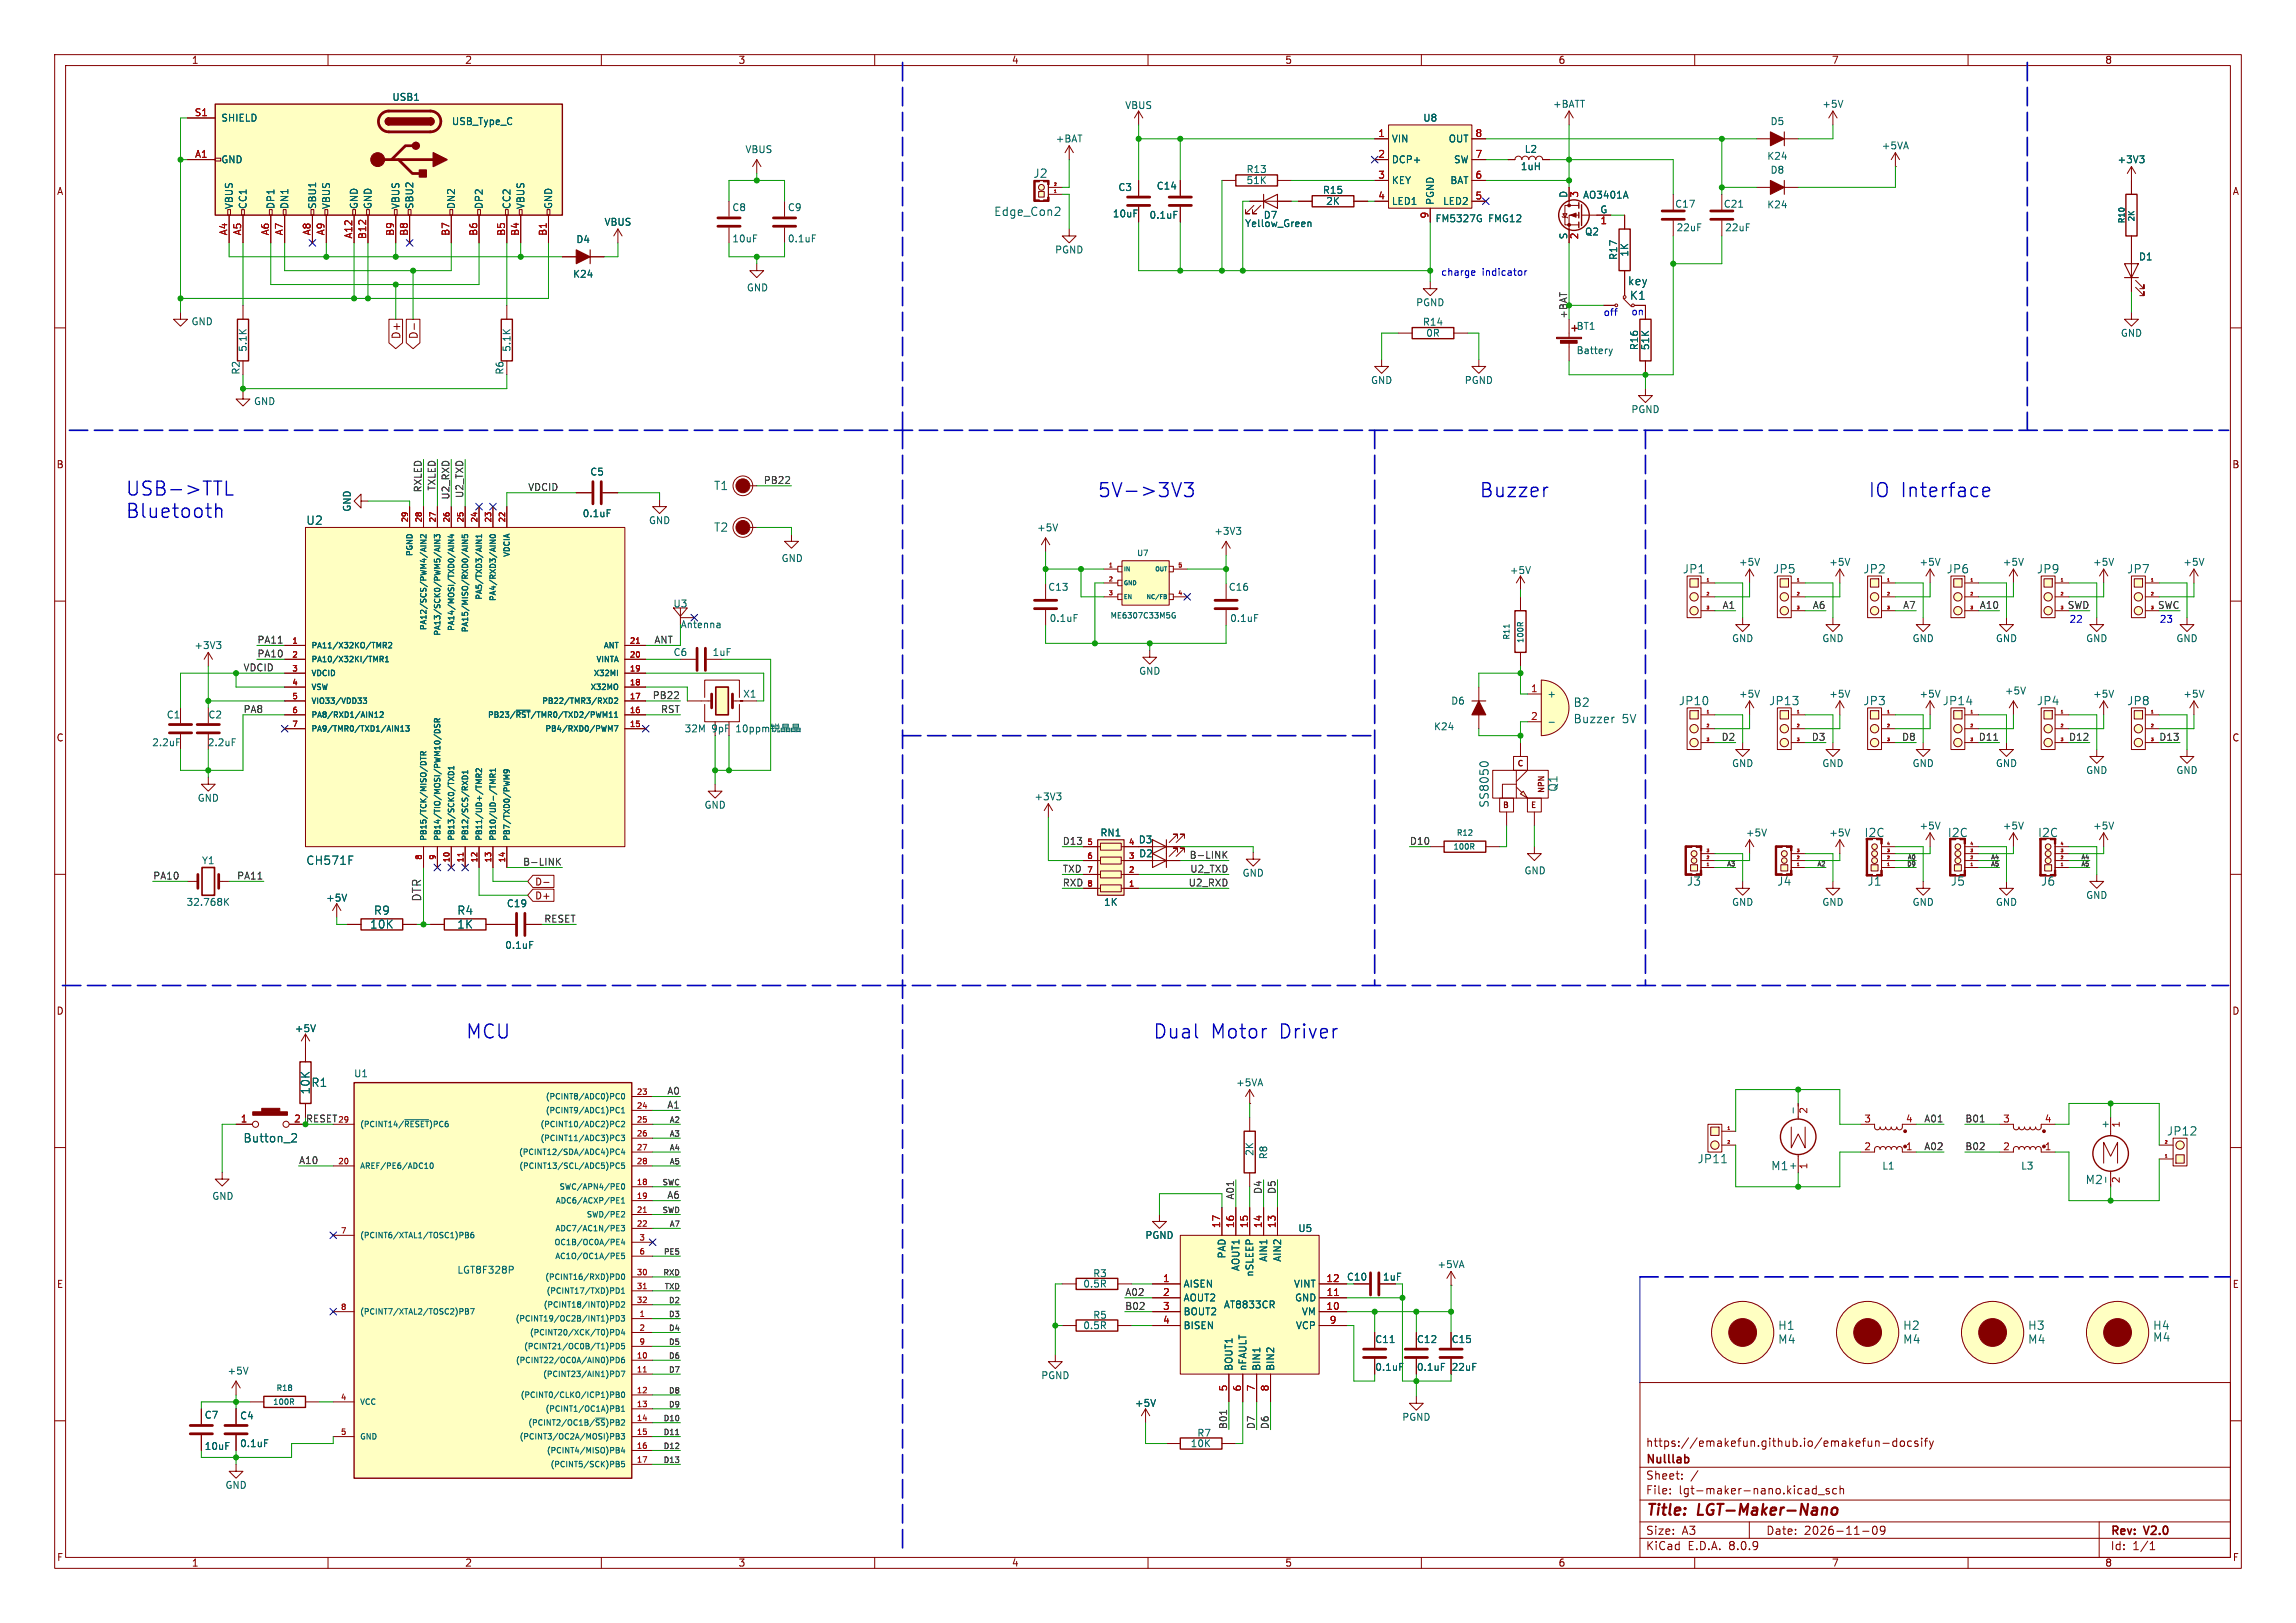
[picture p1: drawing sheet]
<svg xmlns="http://www.w3.org/2000/svg" width="420mm" height="297mm" viewBox="0 0 420 297" stroke-linecap="round" stroke-linejoin="round" font-family="sans-serif">
<defs><g id="words">
<g font-size="3.5" fill="#0000c2">
<text x="22.9" y="90.9">USB-&gt;TTL</text>
<text x="22.9" y="95">Bluetooth</text>
<text x="200.7" y="91.2">5V-&gt;3V3</text>
<text x="270.5" y="91.2">Buzzer</text>
<text x="341.6" y="91.2">IO Interface</text>
<text x="85.1" y="190.2">MCU</text>
<text x="210.8" y="190.2">Dual</text>
<text x="221.5" y="190.2">Motor</text>
<text x="234.2" y="190.2">Driver</text>
</g>
<g font-size="2.8" fill="#840000">
<text x="301" y="277.9">Title:</text>
<text x="310.6" y="277.9">LGT-Maker-Nano</text>
</g>
<g font-size="2.1" fill="#006464">
<text x="188.9" y="32.7">J2</text>
<text x="181.8" y="39.7">Edge_Con2</text>
<text x="297.7" y="52.4">key</text>
<text x="298.1" y="55.1">K1</text>
<text x="130.5" y="89.9">T1</text>
<text x="55.9" y="96.2">U2</text>
<text x="130.5" y="97.5">T2</text>
<text x="307.7" y="105.1">JP1</text>
<text x="324.2" y="105.1">JP5</text>
<text x="340.8" y="105.1">JP2</text>
<text x="356" y="105.1">JP6</text>
<text x="372.5" y="105.1">JP9</text>
<text x="389" y="105.1">JP7</text>
<text x="287.8" y="129.6">B2</text>
<text x="307" y="129.3">JP10</text>
<text x="323.5" y="129.3">JP13</text>
<text x="340.8" y="129.3">JP3</text>
<text x="355.3" y="129.3">JP14</text>
<text x="372.5" y="129.3">JP4</text>
<text x="389" y="129.3">JP8</text>
<text x="287.8" y="132.5">Buzzer</text>
<text x="296.7" y="132.5">5V</text>
<text x="272.5" y="147.9" transform="rotate(-90 272.5 147.9)">SS8050</text>
<text x="285.1" y="145" transform="rotate(-90 285.1 145)">Q1</text>
<text x="341" y="153.4">I2C</text>
<text x="356.2" y="153.4">I2C</text>
<text x="372.7" y="153.4">I2C</text>
<text x="55.9" y="158.5">CH571F</text>
<text x="68.3" y="167.6">R9</text>
<text x="83.5" y="167.6">R4</text>
<text x="308.5" y="162.3">J3</text>
<text x="325" y="162.3">J4</text>
<text x="341.5" y="162.3">J1</text>
<text x="356.8" y="162.3">J5</text>
<text x="373.3" y="162.3">J6</text>
<text x="67.6" y="170.1">10K</text>
<text x="83.5" y="170.1">1K</text>
<text x="56.9" y="200.4" transform="rotate(-90 56.9 200.4)">10K</text>
<text x="56.9" y="199.1">R1</text>
<text x="44.4" y="209.3">Button_2</text>
<text x="396.3" y="208">JP12</text>
<text x="310.4" y="213.1">JP11</text>
<text x="323.9" y="214.4">M1</text>
<text x="381.4" y="216.9">M2</text>
<text x="325.2" y="243.6">H1</text>
<text x="348" y="243.6">H2</text>
<text x="370.9" y="243.6">H3</text>
<text x="393.8" y="245.7">M4</text>
<text x="393.8" y="243.6">H4</text>
<text x="325.2" y="246.1">M4</text>
<text x="348" y="246.1">M4</text>
<text x="370.9" y="246.1">M4</text>
</g>
<text font-size="2.1" fill="#0f0f0f" x="77.2" y="165.1" transform="rotate(-90 77.2 165.1)">DTR</text>
<g font-size="2.1" fill="#840000">
<text x="301" y="268.2">Nulllab</text>
<text x="301" y="265">https://emakefun.github.io/emakefun-docsify</text>
<text x="301" y="273.7">File:</text>
<text x="301" y="271">Sheet:</text>
<text x="307.1" y="273.7">lgt-maker-nano.kicad_sch</text>
<text x="301" y="281.1">Size:</text>
<text x="307.6" y="281.1">A3</text>
<text x="323" y="281.1">Date:</text>
<text x="330" y="281.1">2026-11-09</text>
<text x="386" y="281.3">Rev:</text>
<text x="392.4" y="281.3">V2.0</text>
<text x="301" y="283.9">KiCad</text>
<text x="308.7" y="283.9">E.D.A.</text>
<text x="316.3" y="283.9">8.0.9</text>
<text x="386" y="283.9">Id:</text>
<text x="390.1" y="283.9">1/1</text>
</g>
<g font-size="2" fill="#840000">
<text x="73.4" y="62.1" transform="rotate(-90 73.4 62.1)">D+</text>
<text x="76.6" y="62.1" transform="rotate(-90 76.6 62.1)">D-</text>
</g>
<g font-size="1.8" fill="#840000">
<text x="35" y="11.9">1</text>
<text x="85" y="11.9">2</text>
<text x="135" y="11.9">3</text>
<text x="185" y="11.9">4</text>
<text x="235" y="11.9">5</text>
<text x="285" y="11.9">6</text>
<text x="335" y="11.9">7</text>
<text x="385" y="11.9">8</text>
<text x="10.3" y="35.9">A</text>
<text x="408.3" y="35.9">A</text>
<text x="10.3" y="85.9">B</text>
<text x="408.2" y="85.9">B</text>
<text x="10.3" y="135.9">C</text>
<text x="408.2" y="135.9">C</text>
<text x="208.2" y="154.5">D3</text>
<text x="208.3" y="157.1">D2</text>
<text x="97.8" y="162.2">D-</text>
<text x="97.8" y="164.8">D+</text>
<text x="10.3" y="185.9">D</text>
<text x="408.2" y="185.9">D</text>
<text x="10.3" y="235.9">E</text>
<text x="252.9" y="234.5">1uF</text>
<text x="408.3" y="235.9">E</text>
<text x="10.3" y="285.9">F</text>
<text x="35" y="286.9">1</text>
<text x="85" y="286.9">2</text>
<text x="135" y="286.9">3</text>
<text x="185" y="286.9">4</text>
<text x="235" y="286.9">5</text>
<text x="285" y="286.9">6</text>
<text x="335" y="286.9">7</text>
<text x="385" y="286.9">8</text>
<text x="408.3" y="285.9">F</text>
</g>
<g font-size="1.8" fill="#a90000">
<text x="35.5" y="21.3">S1</text>
<text x="35.6" y="29">A1</text>
<text x="252" y="25.1">1</text>
<text x="252" y="29">2</text>
<text x="269.8" y="29">7</text>
<text x="269.8" y="25.1">8</text>
<text x="252" y="32.8">3</text>
<text x="269.8" y="32.8">6</text>
<text x="252" y="36.6">4</text>
<text x="261.4" y="40.1" transform="rotate(-90 261.4 40.1)">9</text>
<text x="269.8" y="36.6">5</text>
<text x="289" y="36.3" transform="rotate(-90 289 36.3)">3</text>
<text x="292.7" y="41.4">1</text>
<text x="41.7" y="43.2" transform="rotate(-90 41.7 43.2)">A4</text>
<text x="44.2" y="43.2" transform="rotate(-90 44.2 43.2)">A5</text>
<text x="49.3" y="43.2" transform="rotate(-90 49.3 43.2)">A6</text>
<text x="51.8" y="43.2" transform="rotate(-90 51.8 43.2)">A7</text>
<text x="56.9" y="43.2" transform="rotate(-90 56.9 43.2)">A8</text>
<text x="59.4" y="43.2" transform="rotate(-90 59.4 43.2)">A9</text>
<text x="64.5" y="43.8" transform="rotate(-90 64.5 43.8)">A12</text>
<text x="67.1" y="43.9" transform="rotate(-90 67.1 43.9)">B12</text>
<text x="72.1" y="43.3" transform="rotate(-90 72.1 43.3)">B9</text>
<text x="74.7" y="43.3" transform="rotate(-90 74.7 43.3)">B8</text>
<text x="82.3" y="43.3" transform="rotate(-90 82.3 43.3)">B7</text>
<text x="87.4" y="43.3" transform="rotate(-90 87.4 43.3)">B6</text>
<text x="92.5" y="43.3" transform="rotate(-90 92.5 43.3)">B5</text>
<text x="95" y="43.3" transform="rotate(-90 95 43.3)">B4</text>
<text x="100.1" y="43.3" transform="rotate(-90 100.1 43.3)">B1</text>
<text x="289" y="43.9" transform="rotate(-90 289 43.9)">2</text>
<text x="280" y="126.7">1</text>
<text x="280" y="131.8">2</text>
<text x="330.9" y="203.9" transform="rotate(-90 330.9 203.9)">2</text>
<text x="43.9" y="205.5">1</text>
<text x="53.7" y="205.5">2</text>
<text x="340.9" y="205.5">3</text>
<text x="348.5" y="205.5">4</text>
<text x="366.3" y="205.5">3</text>
<text x="373.9" y="205.5">4</text>
<text x="388.1" y="206.4" transform="rotate(-90 388.1 206.4)">1</text>
<text x="330.9" y="214.1" transform="rotate(-90 330.9 214.1)">1</text>
<text x="340.9" y="210.6">2</text>
<text x="348.5" y="210.6">1</text>
<text x="366.3" y="210.6">2</text>
<text x="373.9" y="210.6">1</text>
<text x="388.1" y="216.6" transform="rotate(-90 388.1 216.6)">2</text>
<text x="223.3" y="224.8" transform="rotate(-90 223.3 224.8)">17</text>
<text x="225.8" y="224.8" transform="rotate(-90 225.8 224.8)">16</text>
<text x="228.3" y="224.8" transform="rotate(-90 228.3 224.8)">15</text>
<text x="230.9" y="224.8" transform="rotate(-90 230.9 224.8)">14</text>
<text x="233.4" y="224.8" transform="rotate(-90 233.4 224.8)">13</text>
<text x="212.7" y="234.7">1</text>
<text x="212.7" y="237.2">2</text>
<text x="212.7" y="239.8">3</text>
<text x="242.5" y="239.8">10</text>
<text x="242.5" y="234.7">12</text>
<text x="242.6" y="237.2">11</text>
<text x="212.7" y="242.3">4</text>
<text x="243.1" y="242.3">9</text>
<text x="224.5" y="254.7" transform="rotate(-90 224.5 254.7)">5</text>
<text x="227.1" y="254.7" transform="rotate(-90 227.1 254.7)">6</text>
<text x="229.6" y="254.7" transform="rotate(-90 229.6 254.7)">7</text>
<text x="232.2" y="254.7" transform="rotate(-90 232.2 254.7)">8</text>
</g>
<g font-size="1.8" fill="#006464">
<text x="40.4" y="22.5">SHIELD</text>
<text x="71.7" y="18.6">USB1</text>
<text x="82.6" y="23.1">USB_Type_C</text>
<text x="205.7" y="20.1">VBUS</text>
<text x="260.2" y="22.5">U8</text>
<text x="284" y="19.9">+BATT</text>
<text x="323.8" y="23.1">D5</text>
<text x="333.2" y="19.9">+5V</text>
<text x="136.3" y="28.2">VBUS</text>
<text x="193" y="26.3">+BAT</text>
<text x="254.5" y="26.3">VIN</text>
<text x="264.9" y="26.3">OUT</text>
<text x="278.8" y="28.2">L2</text>
<text x="323.2" y="29.4">K24</text>
<text x="344.1" y="27.5">+5VA</text>
<text x="40.4" y="30.1">GND</text>
<text x="204.5" y="35.2">C3</text>
<text x="211.5" y="34.9">C14</text>
<text x="227.9" y="31.9">R13</text>
<text x="227.9" y="33.9">51K</text>
<text x="241.9" y="35.7">R15</text>
<text x="254.5" y="30.1">DCP+</text>
<text x="254.5" y="33.9">KEY</text>
<text x="265.2" y="33.9">BAT</text>
<text x="265.9" y="30.1">SW</text>
<text x="278.1" y="31.3">1uH</text>
<text x="323.8" y="32">D8</text>
<text x="387.2" y="30.1">+3V3</text>
<text x="42.8" y="38.4" transform="rotate(-90 42.8 38.4)">VBUS</text>
<text x="45.3" y="38.4" transform="rotate(-90 45.3 38.4)">CC1</text>
<text x="50.4" y="38.4" transform="rotate(-90 50.4 38.4)">DP1</text>
<text x="52.9" y="38.4" transform="rotate(-90 52.9 38.4)">DN1</text>
<text x="58" y="38.4" transform="rotate(-90 58 38.4)">SBU1</text>
<text x="60.6" y="38.4" transform="rotate(-90 60.6 38.4)">VBUS</text>
<text x="65.6" y="38.4" transform="rotate(-90 65.6 38.4)">GND</text>
<text x="68.2" y="38.4" transform="rotate(-90 68.2 38.4)">GND</text>
<text x="73.3" y="38.4" transform="rotate(-90 73.3 38.4)">VBUS</text>
<text x="75.8" y="38.4" transform="rotate(-90 75.8 38.4)">SBU2</text>
<text x="83.4" y="38.4" transform="rotate(-90 83.4 38.4)">DN2</text>
<text x="88.5" y="38.4" transform="rotate(-90 88.5 38.4)">DP2</text>
<text x="93.6" y="38.4" transform="rotate(-90 93.6 38.4)">CC2</text>
<text x="96.1" y="38.4" transform="rotate(-90 96.1 38.4)">VBUS</text>
<text x="101.2" y="38.4" transform="rotate(-90 101.2 38.4)">GND</text>
<text x="110.5" y="41.5">VBUS</text>
<text x="133.9" y="38.8">C8</text>
<text x="144" y="38.8">C9</text>
<text x="203.5" y="40">10uF</text>
<text x="210.2" y="40.2">0.1uF</text>
<text x="227.7" y="41.8">Yellow_Green</text>
<text x="231.1" y="40.2">D7</text>
<text x="242.5" y="37.7">2K</text>
<text x="254.5" y="37.7">LED1</text>
<text x="262.5" y="37.6" transform="rotate(-90 262.5 37.6)">PGND</text>
<text x="262.5" y="40.9">FM5327G</text>
<text x="263.9" y="37.7">LED2</text>
<text x="272.3" y="40.9">FMG12</text>
<text x="286.8" y="36.3" transform="rotate(-90 286.8 36.3)">D</text>
<text x="289.5" y="36.6">AO3401A</text>
<text x="292.6" y="39.1">G</text>
<text x="306.3" y="38.2">C17</text>
<text x="315.2" y="38.2">C21</text>
<text x="323.2" y="38.3">K24</text>
<text x="105.3" y="44.7">D4</text>
<text x="133.9" y="44.6">10uF</text>
<text x="144" y="44.6">0.1uF</text>
<text x="192.9" y="46.6">PGND</text>
<text x="286.8" y="43.9" transform="rotate(-90 286.8 43.9)">S</text>
<text x="289.8" y="43.3">Q2</text>
<text x="296" y="47.7" transform="rotate(-90 296 47.7)">R17</text>
<text x="298" y="47.1" transform="rotate(-90 298 47.1)">1K</text>
<text x="306.6" y="42.5">22uF</text>
<text x="315.5" y="42.5">22uF</text>
<text x="391.2" y="47.9">D1</text>
<text x="104.7" y="51">K24</text>
<text x="136.5" y="53.5">GND</text>
<text x="34.9" y="59.7">GND</text>
<text x="258.9" y="56.2">PGND</text>
<text x="260.2" y="59.8">R14</text>
<text x="45.3" y="64.5" transform="rotate(-90 45.3 64.5)">5.1K</text>
<text x="93.6" y="64.5" transform="rotate(-90 93.6 64.5)">5.1K</text>
<text x="260.8" y="61.8">0R</text>
<text x="288.3" y="60.6">BT1</text>
<text x="288.3" y="65">Battery</text>
<text x="299.8" y="64.2" transform="rotate(-90 299.8 64.2)">R16</text>
<text x="301.9" y="64.2" transform="rotate(-90 301.9 64.2)">51K</text>
<text x="387.9" y="61.8">GND</text>
<text x="44" y="68.7" transform="rotate(-90 44 68.7)">R2</text>
<text x="92.3" y="68.7" transform="rotate(-90 92.3 68.7)">R6</text>
<text x="250.7" y="70.5">GND</text>
<text x="267.8" y="70.5">PGND</text>
<text x="46.4" y="74.3">GND</text>
<text x="298.3" y="75.8">PGND</text>
<text x="107.9" y="87.2">C5</text>
<text x="64.4" y="93.7" transform="rotate(-90 64.4 93.7)">GND</text>
<text x="106.5" y="94.8">0.1uF</text>
<text x="118.6" y="96.1">GND</text>
<text x="189.6" y="97.4">+5V</text>
<text x="222" y="98.1">+3V3</text>
<text x="142.9" y="103">GND</text>
<text x="276.1" y="105.2">+5V</text>
<text x="318" y="103.7">+5V</text>
<text x="334.5" y="103.7">+5V</text>
<text x="351" y="103.7">+5V</text>
<text x="366.3" y="103.7">+5V</text>
<text x="382.8" y="103.7">+5V</text>
<text x="399.3" y="103.7">+5V</text>
<text x="123.1" y="111.4">U3</text>
<text x="191.7" y="108.3">C13</text>
<text x="224.7" y="108.3">C16</text>
<text x="35.5" y="119">+3V3</text>
<text x="124.4" y="115.2">Antenna</text>
<text x="191.9" y="114">0.1uF</text>
<text x="224.9" y="114">0.1uF</text>
<text x="316.7" y="117.7">GND</text>
<text x="333.2" y="117.7">GND</text>
<text x="349.8" y="117.7">GND</text>
<text x="365" y="117.7">GND</text>
<text x="381.5" y="117.7">GND</text>
<text x="398" y="117.7">GND</text>
<text x="123.1" y="120.2">C6</text>
<text x="130.3" y="120.2">1uF</text>
<text x="208.3" y="123.7">GND</text>
<text x="30.4" y="131.7">C1</text>
<text x="38" y="131.7">C2</text>
<text x="135.8" y="127.9">X1</text>
<text x="265.4" y="129.1">D6</text>
<text x="283" y="127.9">+</text>
<text x="318" y="127.9">+5V</text>
<text x="334.5" y="127.9">+5V</text>
<text x="351" y="127.9">+5V</text>
<text x="366.6" y="127.3">+5V</text>
<text x="382.8" y="127.9">+5V</text>
<text x="399.3" y="127.9">+5V</text>
<text x="27.7" y="136.8">2.2uF</text>
<text x="37.9" y="136.8">2.2uF</text>
<text x="125.1" y="134.2">32M</text>
<text x="130.2" y="134.2">9pF</text>
<text x="262.2" y="133.8">K24</text>
<text x="316.7" y="140.6">GND</text>
<text x="333.2" y="140.6">GND</text>
<text x="349.8" y="140.6">GND</text>
<text x="365" y="140.6">GND</text>
<text x="381.5" y="141.8">GND</text>
<text x="398" y="141.8">GND</text>
<text x="36.1" y="146.9">GND</text>
<text x="128.8" y="148.2">GND</text>
<text x="189.1" y="146.7">+3V3</text>
<text x="201.2" y="153.3">RN1</text>
<text x="319.3" y="153.3">+5V</text>
<text x="334.5" y="153.3">+5V</text>
<text x="351" y="152">+5V</text>
<text x="366.3" y="152">+5V</text>
<text x="382.8" y="152">+5V</text>
<text x="36.8" y="158.3">Y1</text>
<text x="227.2" y="160.6">GND</text>
<text x="278.8" y="160.2">GND</text>
<text x="34" y="166">32.768K</text>
<text x="59.6" y="165.2">+5V</text>
<text x="92.6" y="166.2">C19</text>
<text x="201.9" y="166">1K</text>
<text x="316.7" y="166">GND</text>
<text x="333.2" y="166">GND</text>
<text x="349.8" y="166">GND</text>
<text x="365" y="166">GND</text>
<text x="381.5" y="164.7">GND</text>
<text x="92.3" y="173.8">0.1uF</text>
<text x="53.8" y="189.1">+5V</text>
<text x="64.7" y="197.3">U1</text>
<text x="226" y="199">+5VA</text>
<text x="385.8" y="206.6" transform="rotate(-90 385.8 206.6)">+</text>
<text x="229.5" y="211.6" transform="rotate(-90 229.5 211.6)">2K</text>
<text x="232" y="212.2" transform="rotate(-90 232 212.2)">R8</text>
<text x="328.7" y="214.2" transform="rotate(-90 328.7 214.2)">+</text>
<text x="344.2" y="214.2">L1</text>
<text x="369.6" y="214.2">L3</text>
<text x="38.7" y="219.8">GND</text>
<text x="209.4" y="226.9">PGND</text>
<text x="237.4" y="225.7">U5</text>
<text x="83.6" y="233.3">LGT8F328P</text>
<text x="199.9" y="233.9">R3</text>
<text x="224.4" y="230.4" transform="rotate(-90 224.4 230.4)">PAD</text>
<text x="226.9" y="232.7" transform="rotate(-90 226.9 232.7)">AOUT1</text>
<text x="229.5" y="233.7" transform="rotate(-90 229.5 233.7)">nSLEEP</text>
<text x="232" y="231" transform="rotate(-90 232 231)">AIN1</text>
<text x="234.5" y="231" transform="rotate(-90 234.5 231)">AIN2</text>
<text x="262.8" y="232.3">+5VA</text>
<text x="198.1" y="235.8">0.5R</text>
<text x="216.4" y="235.8">AISEN</text>
<text x="216.4" y="238.4">AOUT2</text>
<text x="223.8" y="239.6">AT8833CR</text>
<text x="236.6" y="235.8">VINT</text>
<text x="236.8" y="238.4">GND</text>
<text x="246.3" y="234.5">C10</text>
<text x="198.1" y="243.4">0.5R</text>
<text x="199.9" y="241.5">R5</text>
<text x="216.4" y="240.9">BOUT2</text>
<text x="216.4" y="243.4">BISEN</text>
<text x="237" y="243.4">VCP</text>
<text x="238" y="240.9">VM</text>
<text x="251.5" y="246">C11</text>
<text x="259.1" y="246">C12</text>
<text x="265.4" y="246">C15</text>
<text x="41.5" y="251.7">+5V</text>
<text x="225.7" y="251" transform="rotate(-90 225.7 251)">BOUT1</text>
<text x="228.2" y="251" transform="rotate(-90 228.2 251)">nFAULT</text>
<text x="230.7" y="251" transform="rotate(-90 230.7 251)">BIN1</text>
<text x="233.3" y="251" transform="rotate(-90 233.3 251)">BIN2</text>
<text x="251.5" y="251.1">0.1uF</text>
<text x="259.1" y="251.1">0.1uF</text>
<text x="265.4" y="251.1">22uF</text>
<text x="190.4" y="252.6">PGND</text>
<text x="207.5" y="257.6">+5V</text>
<text x="37.3" y="259.8">C7</text>
<text x="43.8" y="259.9">C4</text>
<text x="218.9" y="263.1">R7</text>
<text x="256.4" y="260.2">PGND</text>
<text x="37.3" y="265.5">10uF</text>
<text x="43.8" y="265">0.1uF</text>
<text x="217.7" y="265">10K</text>
<text x="41.1" y="272.6">GND</text>
</g>
<g font-size="1.8" fill="#0000c2">
<text x="263.5" y="50.6">charge</text>
<text x="271.1" y="50.6">indicator</text>
<text x="293.2" y="57.9">off</text>
<text x="298.3" y="57.8">on</text>
<text x="378.5" y="114.1">22</text>
<text x="395" y="114.1">23</text>
</g>
<g font-size="1.8" fill="#009600">
<text x="286.8" y="58.4" transform="rotate(-90 286.8 58.4)">+BAT</text>
<text x="53.7" y="205.5">2 RESET</text>
</g>
<g font-size="1.8" fill="#0f0f0f">
<text x="79.7" y="89.9" transform="rotate(-90 79.7 89.9)">TXLED</text>
<text x="96.5" y="89.9">VDCID</text>
<text x="139.6" y="88.6">PB22</text>
<text x="77.2" y="90.2" transform="rotate(-90 77.2 90.2)">RXLED</text>
<text x="82.3" y="91.5" transform="rotate(-90 82.3 91.5)">U2_RXD</text>
<text x="84.8" y="91.2" transform="rotate(-90 84.8 91.2)">U2_TXD</text>
<text x="315" y="111.5">A1</text>
<text x="331.5" y="111.5">A6</text>
<text x="348" y="111.5">A7</text>
<text x="362" y="111.5">A10</text>
<text x="378.1" y="111.5">SWD</text>
<text x="394.6" y="111.5">SWC</text>
<text x="47" y="117.8">PA11</text>
<text x="119.6" y="117.8">ANT</text>
<text x="44.4" y="122.9">VDCID</text>
<text x="47" y="120.4">PA10</text>
<text x="44.4" y="130.5">PA8</text>
<text x="119.3" y="128">PB22</text>
<text x="120.8" y="130.5">RST</text>
<text x="314.8" y="135.6">D2</text>
<text x="331.3" y="135.6">D3</text>
<text x="347.8" y="135.6">D8</text>
<text x="361.9" y="135.6">D11</text>
<text x="378.4" y="135.6">D12</text>
<text x="394.9" y="135.6">D13</text>
<text x="194.3" y="154.7">D13</text>
<text x="257.8" y="154.7">D10</text>
<text x="27.9" y="161">PA10</text>
<text x="43.3" y="161">PA11</text>
<text x="95.6" y="158.5">B-LINK</text>
<text x="194.3" y="159.8">TXD</text>
<text x="217.5" y="157.2">B-LINK</text>
<text x="217.6" y="159.8">U2_TXD</text>
<text x="194.3" y="162.3">RXD</text>
<text x="217.3" y="162.3">U2_RXD</text>
<text x="99.5" y="168.9">RESET</text>
<text x="122" y="200.4">A0</text>
<text x="122" y="202.9">A1</text>
<text x="351.9" y="205.5">A01</text>
<text x="359.4" y="205.5">B01</text>
<text x="54.6" y="213.1">A10</text>
<text x="351.9" y="210.6">A02</text>
<text x="359.4" y="210.6">B02</text>
<text x="122" y="219.4">A6</text>
<text x="225.8" y="219.6" transform="rotate(-90 225.8 219.6)">A01</text>
<text x="230.9" y="218.6" transform="rotate(-90 230.9 218.6)">D4</text>
<text x="233.4" y="218.6" transform="rotate(-90 233.4 218.6)">D5</text>
<text x="205.7" y="239.8">B02</text>
<text x="205.7" y="237.2">A02</text>
<text x="224.5" y="261.6" transform="rotate(-90 224.5 261.6)">B01</text>
<text x="229.6" y="261.6" transform="rotate(-90 229.6 261.6)">D7</text>
<text x="232.1" y="261.6" transform="rotate(-90 232.1 261.6)">D6</text>
</g>
<g font-size="1.4" fill="#006464">
<text x="388.8" y="41" transform="rotate(-90 388.8 41)">R10</text>
<text x="390.6" y="40.6" transform="rotate(-90 390.6 40.6)">2K</text>
<text x="75.7" y="101.9" transform="rotate(-90 75.7 101.9)">PGND</text>
<text x="207.9" y="102">U7</text>
<text x="93.4" y="102" transform="rotate(-90 93.4 102)">VDCIA</text>
<text x="88.4" y="109.9" transform="rotate(-90 88.4 109.9)">PA5/TXD3/AIN1</text>
<text x="90.9" y="110.1" transform="rotate(-90 90.9 110.1)">PA4/RXD3/AIN0</text>
<text x="203" y="113.4">ME6307C33M5G</text>
<text x="56.9" y="118.8">PA11/X32KO/TMR2</text>
<text x="78.2" y="115.4" transform="rotate(-90 78.2 115.4)">PA12/SCS/PWM4/AIN2</text>
<text x="80.7" y="116.5" transform="rotate(-90 80.7 116.5)">PA13/SCK0/PWM5/AIN3</text>
<text x="83.3" y="115.6" transform="rotate(-90 83.3 115.6)">PA14/MOSI/TXD0/AIN4</text>
<text x="85.8" y="115.8" transform="rotate(-90 85.8 115.8)">PA15/MISO/RXD0/AIN5</text>
<text x="110.3" y="118.8">ANT</text>
<text x="276.3" y="117.2" transform="rotate(-90 276.3 117.2)">R11</text>
<text x="278.9" y="117.8" transform="rotate(-90 278.9 117.8)">100R</text>
<text x="56.9" y="121.4">PA10/X32KI/TMR1</text>
<text x="56.9" y="123.9">VDCID</text>
<text x="108.5" y="123.9">X32MI</text>
<text x="109" y="121.4">VINTA</text>
<text x="56.9" y="126.5">VSW</text>
<text x="56.9" y="129">VIO33/VDD33</text>
<text x="56.9" y="131.5">PA8/RXD1/AIN12</text>
<text x="89.1" y="131.5">PB23/~{RST}/TMR0/TXD2/PWM11</text>
<text x="99" y="129">PB22/TMR3/RXD2</text>
<text x="107.9" y="126.5">X32MO</text>
<text x="56.9" y="134.1">PA9/TMR0/TXD1/AIN13</text>
<text x="99.6" y="134.1">PB4/RXD0/PWM7</text>
<text x="78.2" y="153.9" transform="rotate(-90 78.2 153.9)">PB15/TCK/MISO/DTR</text>
<text x="80.7" y="153.9" transform="rotate(-90 80.7 153.9)">PB14/TIO/MOSI/PWM10/DSR</text>
<text x="83.3" y="153.9" transform="rotate(-90 83.3 153.9)">PB13/SCK0/TXD1</text>
<text x="85.8" y="153.9" transform="rotate(-90 85.8 153.9)">PB12/SCS/RXD1</text>
<text x="88.4" y="153.9" transform="rotate(-90 88.4 153.9)">PB11/UD+/TMR2</text>
<text x="90.9" y="153.9" transform="rotate(-90 90.9 153.9)">PB10/UD-/TMR1</text>
<text x="93.4" y="153.9" transform="rotate(-90 93.4 153.9)">PB7/TXD0/PWM9</text>
<text x="265.8" y="155.7">100R</text>
<text x="266.4" y="153.1">R12</text>
<text x="99.7" y="201.4">(PCINT8/ADC0)PC0</text>
<text x="99.7" y="203.9">(PCINT9/ADC1)PC1</text>
<text x="65.8" y="206.5">(PCINT14/~{RESET})PC6</text>
<text x="98.7" y="206.5">(PCINT10/ADC2)PC2</text>
<text x="98.7" y="209">(PCINT11/ADC3)PC3</text>
<text x="65.8" y="214.1">AREF/PE6/ADC10</text>
<text x="94.8" y="211.6">(PCINT12/SDA/ADC4)PC4</text>
<text x="94.9" y="214.1">(PCINT13/SCL/ADC5)PC5</text>
<text x="101.5" y="220.4">ADC6/ACXP/PE1</text>
<text x="102.2" y="217.9">SWC/APN4/PE0</text>
<text x="65.8" y="226.8">(PCINT6/XTAL1/TOSC1)PB6</text>
<text x="101.5" y="225.5">ADC7/AC1N/PE3</text>
<text x="107.2" y="223">SWD/PE2</text>
<text x="101.3" y="228.1">OC1B/OC0A/PE4</text>
<text x="101.4" y="230.6">AC1O/OC1A/PE5</text>
<text x="99.3" y="239.5">(PCINT18/INT0)PD2</text>
<text x="99.6" y="234.4">(PCINT16/RXD)PD0</text>
<text x="99.8" y="237">(PCINT17/TXD)PD1</text>
<text x="65.8" y="240.8">(PCINT7/XTAL2/TOSC2)PB7</text>
<text x="94.2" y="242">(PCINT19/OC2B/INT1)PD3</text>
<text x="96.8" y="244.6">(PCINT20/XCK/T0)PD4</text>
<text x="94.2" y="249.7">(PCINT22/OC0A/AIN0)PD6</text>
<text x="95.7" y="247.1">(PCINT21/OC0B/T1)PD5</text>
<text x="49.9" y="257.3">100R</text>
<text x="50.5" y="254.7">R18</text>
<text x="65.8" y="257.3">VCC</text>
<text x="95.1" y="256">(PCINT0/CLKO/ICP1)PB0</text>
<text x="99.2" y="252.2">(PCINT23/AIN1)PD7</text>
<text x="65.8" y="263.6">GND</text>
<text x="94.9" y="263.6">(PCINT3/OC2A/MOSI)PB3</text>
<text x="96.5" y="261.1">(PCINT2/OC1B/~{SS})PB2</text>
<text x="99.6" y="258.5">(PCINT1/OC1A)PB1</text>
<text x="99.9" y="266.2">(PCINT4/MISO)PB4</text>
<text x="100.6" y="268.7">(PCINT5/SCK)PB5</text>
</g>
<g font-size="1.4" fill="#a90000">
<text x="74.7" y="95.7" transform="rotate(-90 74.7 95.7)">29</text>
<text x="77.2" y="95.7" transform="rotate(-90 77.2 95.7)">28</text>
<text x="79.8" y="95.7" transform="rotate(-90 79.8 95.7)">27</text>
<text x="82.3" y="95.7" transform="rotate(-90 82.3 95.7)">26</text>
<text x="84.8" y="95.7" transform="rotate(-90 84.8 95.7)">25</text>
<text x="87.4" y="95.7" transform="rotate(-90 87.4 95.7)">24</text>
<text x="89.9" y="95.7" transform="rotate(-90 89.9 95.7)">23</text>
<text x="92.5" y="95.7" transform="rotate(-90 92.5 95.7)">22</text>
<text x="53.4" y="117.9">1</text>
<text x="115.1" y="117.9">21</text>
<text x="53.4" y="120.4">2</text>
<text x="53.4" y="122.9">3</text>
<text x="53.4" y="125.5">4</text>
<text x="115.1" y="125.5">18</text>
<text x="115.1" y="122.9">19</text>
<text x="115.1" y="120.4">20</text>
<text x="53.4" y="128">5</text>
<text x="53.4" y="130.6">6</text>
<text x="115.1" y="130.6">16</text>
<text x="115.1" y="128">17</text>
<text x="53.4" y="133.1">7</text>
<text x="115.1" y="133.1">15</text>
<text x="198.8" y="154.7">5</text>
<text x="206.4" y="154.7">4</text>
<text x="77.2" y="157.5" transform="rotate(-90 77.2 157.5)">8</text>
<text x="79.8" y="157.5" transform="rotate(-90 79.8 157.5)">9</text>
<text x="82.3" y="157.9" transform="rotate(-90 82.3 157.9)">10</text>
<text x="84.8" y="157.9" transform="rotate(-90 84.8 157.9)">11</text>
<text x="87.4" y="157.9" transform="rotate(-90 87.4 157.9)">12</text>
<text x="89.9" y="157.9" transform="rotate(-90 89.9 157.9)">13</text>
<text x="92.5" y="157.9" transform="rotate(-90 92.5 157.9)">14</text>
<text x="198.8" y="157.2">6</text>
<text x="198.8" y="159.8">7</text>
<text x="206.4" y="159.8">2</text>
<text x="206.4" y="157.2">3</text>
<text x="198.8" y="162.3">8</text>
<text x="206.4" y="162.3">1</text>
<text x="116.4" y="200.4">23</text>
<text x="116.4" y="202.9">24</text>
<text x="61.8" y="205.5">29</text>
<text x="116.4" y="205.5">25</text>
<text x="116.4" y="208">26</text>
<text x="61.8" y="213.1">20</text>
<text x="116.4" y="210.6">27</text>
<text x="116.4" y="213.1">28</text>
<text x="116.4" y="216.9">18</text>
<text x="116.4" y="219.5">19</text>
<text x="116.4" y="222">21</text>
<text x="62.3" y="225.8">7</text>
<text x="116.4" y="224.5">22</text>
<text x="116.9" y="227.1">3</text>
<text x="116.4" y="233.4">30</text>
<text x="116.9" y="229.6">6</text>
<text x="62.3" y="239.8">8</text>
<text x="116.4" y="236">31</text>
<text x="116.4" y="238.5">32</text>
<text x="116.9" y="241">1</text>
<text x="116.9" y="243.6">2</text>
<text x="116.4" y="248.7">10</text>
<text x="116.4" y="251.2">11</text>
<text x="116.9" y="246.1">9</text>
<text x="62.3" y="256.3">4</text>
<text x="116.4" y="255">12</text>
<text x="116.4" y="257.6">13</text>
<text x="62.3" y="262.6">5</text>
<text x="116.4" y="260.1">14</text>
<text x="116.4" y="262.6">15</text>
<text x="116.4" y="265.2">16</text>
<text x="116.4" y="267.7">17</text>
</g>
<g font-size="1.4" fill="#840000">
<text x="277.4" y="140.5">C</text>
<text x="274.8" y="148.1">B</text>
<text x="279.9" y="148.1">E</text>
<text x="282.8" y="145.3" transform="rotate(-90 282.8 145.3)">NPN</text>
</g>
<g font-size="1.4" fill="#0f0f0f">
<text x="122.4" y="205.5">A2</text>
<text x="122.4" y="208.1">A3</text>
<text x="122.4" y="210.6">A4</text>
<text x="122.4" y="213.2">A5</text>
<text x="121.1" y="217">SWC</text>
<text x="121.1" y="222">SWD</text>
<text x="122.4" y="224.6">A7</text>
<text x="121.2" y="233.5">RXD</text>
<text x="121.3" y="229.7">PE5</text>
<text x="121.4" y="236">TXD</text>
<text x="122.2" y="238.6">D2</text>
<text x="122.2" y="241.1">D3</text>
<text x="122.2" y="243.6">D4</text>
<text x="122.2" y="246.2">D5</text>
<text x="122.2" y="248.7">D6</text>
<text x="122.2" y="251.3">D7</text>
<text x="122.2" y="255.1">D8</text>
<text x="122.2" y="257.6">D9</text>
<text x="121.3" y="262.7">D11</text>
<text x="121.3" y="260.1">D10</text>
<text x="121.3" y="265.2">D12</text>
<text x="121.3" y="267.8">D13</text>
</g>
<g font-size="1.1" fill="#a90000">
<text x="202.7" y="103.9">1</text>
<text x="202.7" y="106.4">2</text>
<text x="215.4" y="103.9">5</text>
<text x="202.7" y="109">3</text>
<text x="215.4" y="109">4</text>
</g>
<g font-size="1.1" fill="#006464">
<text x="205.5" y="104.7">IN</text>
<text x="205.5" y="107.3">GND</text>
<text x="211.1" y="104.7">OUT</text>
<text x="205.5" y="109.8">EN</text>
<text x="209.5" y="109.8">NC/FB</text>
</g>
<g font-size="1.1" fill="#0f0f0f">
<text x="315.8" y="158.6">A3</text>
<text x="332.3" y="158.6">A2</text>
<text x="348.7" y="158.6">D9</text>
<text x="348.8" y="157.3">A0</text>
<text x="364" y="158.6">A5</text>
<text x="364" y="157.3">A4</text>
<text x="380.5" y="158.6">A5</text>
<text x="380.5" y="157.3">A4</text>
</g>
<g font-size=".7" fill="#a90000">
<text x="192.6" y="35.3">1</text>
<text x="192.6" y="34">2</text>
<text x="312" y="106.4">1</text>
<text x="328.5" y="106.4">1</text>
<text x="345" y="106.4">1</text>
<text x="360.3" y="106.4">1</text>
<text x="376.8" y="106.4">1</text>
<text x="393.3" y="106.4">1</text>
<text x="312" y="109">2</text>
<text x="312" y="111.5">3</text>
<text x="328.5" y="109">2</text>
<text x="328.5" y="111.5">3</text>
<text x="345" y="109">2</text>
<text x="345" y="111.5">3</text>
<text x="360.3" y="109">2</text>
<text x="360.3" y="111.5">3</text>
<text x="376.8" y="109">2</text>
<text x="376.8" y="111.5">3</text>
<text x="393.3" y="109">2</text>
<text x="393.3" y="111.5">3</text>
<text x="312" y="130.6">1</text>
<text x="328.5" y="130.6">1</text>
<text x="345" y="130.6">1</text>
<text x="360.3" y="130.6">1</text>
<text x="376.8" y="130.6">1</text>
<text x="393.3" y="130.6">1</text>
<text x="312" y="133.1">2</text>
<text x="312" y="135.6">3</text>
<text x="328.5" y="133.1">2</text>
<text x="328.5" y="135.6">3</text>
<text x="345" y="133.1">2</text>
<text x="345" y="135.6">3</text>
<text x="360.3" y="133.1">2</text>
<text x="360.3" y="135.6">3</text>
<text x="376.8" y="133.1">2</text>
<text x="376.8" y="135.6">3</text>
<text x="393.3" y="133.1">2</text>
<text x="393.3" y="135.6">3</text>
<text x="312" y="156">3</text>
<text x="328.5" y="156">3</text>
<text x="345" y="156">3</text>
<text x="345" y="154.7">4</text>
<text x="360.3" y="156">3</text>
<text x="360.3" y="154.7">4</text>
<text x="376.8" y="156">3</text>
<text x="376.8" y="154.7">4</text>
<text x="312" y="158.5">1</text>
<text x="312" y="157.2">2</text>
<text x="328.5" y="158.5">1</text>
<text x="328.5" y="157.2">2</text>
<text x="345" y="158.5">1</text>
<text x="345" y="157.2">2</text>
<text x="360.3" y="158.5">1</text>
<text x="360.3" y="157.2">2</text>
<text x="376.8" y="158.5">1</text>
<text x="376.8" y="157.2">2</text>
<text x="315.8" y="206.8">1</text>
<text x="315.8" y="209.3">2</text>
<text x="395.8" y="209.3">2</text>
<text x="395.8" y="211.8">1</text>
</g>
</g></defs>
<g fill="none" stroke="#840000" stroke-width=".18">
<path d="M10 10h400v277h-400zM12 12h396v273h-396zM60 10v2M110 10v2M160 10v2M210 10v2M260 10v2M310 10v2M360 10v2M138.4 29.2l-.7 1.3M138.4 29.2v2.6M138.4 29.2l.8 1.3"/>
<path d="M389.9 30.5l-.8 1.3M389.9 30.5v2.5M389.9 30.5l.8 1.3M10 60h2M408 60h2M105.4 90.2h2.8M110.2 90.2h2.8M10 110h2M408 110h2M335.3 135.9v1.3h1.2l-1.2 1.2-1.3-1.2h1.3M10 160h2M368.3 152.4l-.8 1.3"/>
<path d="M368.3 152.4v2.5M368.3 152.4l.8 1.3M408 160h2M61.6 165.4l-.8 1.2M61.6 165.4v2.5M61.6 165.4l.8 1.2M10 210h2M408 210h2M300 253h108v32h-108zM10 260h2M300 278.5h108M300 274.5h108"/>
<path d="M300 268.5h108M305.5 273.2v.2M305.5 272.5v.1M307.7 270.5v.2M307.7 269.8v.1M310.6 269.1l-1.3 1.9M320 278.5v3M331.5 273.1l.3 .3 .4-.1M332.2 271.9v1.5M332.2 272.5l-.4-.1-.3 .3M332.6 273.5h1.1M334.6 272.5l-.4-.1-.2 .2 .1 .2 .5 .2v.3h-.6"/>
<path d="M335.9 272.5l-.4-.1-.3 .3v.4l.2 .2h.5M336.6 272.5l.2-.1 .4 .1v.9M336.6 271.9v1.5M342.7 279.4l.2-.1a.8 .8 0 0 1 .5 .7 .8 .8 0 0 1-.5 .8l-.2-.2-.2-.4zM343.1 263.7v1M343.1 263.8l.2-.1 .4 .1v.9M344.4 264.1h1.2M344.8 279.9l-.3 .3h-.3l-.3-.3 .2-.5 .4-.1 .2 .1a.99 .99 0 0 1-.3 1.4h-.3M346.9 263.8l-.4-.1-.3 .3v.4l.2 .2h.5M346.9 263.2v1.5M347.7 263.8l.2-.1 .4 .1 .1 .6-.2 .2-.3 .1-.2-.2zM349.7 263.8l-.5-.1-.3 .3v.4l.2 .2h.6"/>
<path d="M350.8 263.8l-.4-.1-.2 .2 .1 .2 .5 .2v.3h-.6M351.5 263.2v.1M351.5 263.7v1M352 263.7h.6M352.6 263.2l-.4 .2v1.3M352.9 263.7l.4 1M353.3 264.7l-.4 .5M353.7 263.7l-.4 1M384 278.5v6.5M408 260h2M60 285v2M110 285v2"/>
<path d="M160 285v2M210 285v2M260 285v2M300 281.5h108M310 285v2M340.7 280.2h1.2M360 285v2M393.3 283.6h.9M393.3 282.5l.4-.4v1.5"/>
</g>
<path d="M334 275.9l.2 .3-.1 1M335.2 276.1a.52 .52 0 0 1 .5-.2 .52 .52 0 0 1 .4 .4l-.1 .5a.55 .55 0 0 1-.5 .4 .55 .55 0 0 1-.5-.4z" fill="none" stroke="#840000" stroke-width=".4"/>
<path d="M308.6 266.7l.3 .3v.4l-.3 .3" fill="none" stroke="#840000" stroke-width=".3"/>
<path d="M391.4 28.5h.8l-.4 .5M391.9 29l.3 .2v.3l-.3 .3M111.1 93.3h.6M370.1 150.4l-.4 1.3M63.4 163.6l-.4 1.3" fill="none" stroke="#006464" stroke-width=".18"/>
<path d="M108.5 88.1v4.1M110 88.1v4.1" fill="none" stroke="#840000" stroke-width=".51"/>
<circle cx="313.7" cy="209.5" r=".76" fill="#ffffc2" stroke="#ffffc2" stroke-width=".18"/>
<path d="M312.9 206.2h1.6v1.6h-1.6z" fill="#ffffc2"/>
<g fill="none" stroke="#840000" stroke-width=".18">
<path d="M102.9 47h7.6M113 41.9l-.7 1.3M113 41.9v2.6M113 41.9l.8 1.3M33 129.5v2.8M33 134.4v2.8M78.7 169.2h2.6M88.9 169.2h2.5M351.8 161.3v1.3h1.3l-1.3 1.2-1.3-1.2h1.3M312.4 205.7h2.6v5.1h-2.6zM312.9 206.2h1.6v1.6h-1.6zM315 207h2.5"/>
<path d="M315 209.6h2.5M194.3 242.6h2.5M204.5 242.6h2.5"/>
<circle cx="313.7" cy="209.5" r=".76"/>
</g>
<path d="M316.1 206.7h.3" fill="none" stroke="#a90000" stroke-width=".18"/>
<path d="M32.3 135.2h.6M314.9 212.8h.9" fill="none" stroke="#006464" stroke-width=".18"/>
<path d="M81.3 168.1h7.6v2.1h-7.6zM196.8 241.6h7.7v2h-7.7z" fill="none" stroke="#840000" stroke-width=".25"/>
<path d="M107.9 45.7v2.6" fill="none" stroke="#840000" stroke-width=".2"/>
<path d="M105.4 45.7l2.5 1.3-2.5 1.3z" fill="#840000" stroke="#840000" stroke-width=".2"/>
<path d="M31 132.6h4.1M31 134.1h4.1" fill="none" stroke="#840000" stroke-width=".51"/>
<path d="M55.9 96.5h58.4v58.4h-58.4z" fill="#ffffc2"/>
<g fill="none" stroke="#840000" stroke-width=".18">
<path d="M92.7 55.9v2.5M55.9 96.5h58.4v58.4h-58.4zM74.9 92.7v3.8M77.5 92.7v3.8M80 92.7v3.8M82.5 92.7v3.8M85.1 92.7v3.8M87.6 92.7v3.8M90.2 92.7v3.8M92.7 92.7v3.8M52.1 118.1h3.8M114.3 118.1h3.8"/>
<path d="M52.1 133.4h3.8M52.1 130.8h3.8M52.1 128.3h3.8M52.1 125.7h3.8M52.1 123.2h3.8M52.1 120.7h3.8M114.3 133.4h3.8M114.3 130.8h3.8M114.3 128.3h3.8M114.3 125.7h3.8M114.3 123.2h3.8M114.3 120.7h3.8"/>
<path d="M77.5 154.9v3.9M80 154.9v3.9M82.5 154.9v3.9M85.1 154.9v3.9M87.6 154.9v3.9M90.2 154.9v3.9M92.7 154.9v3.9M36.8 257.8v2.8M43.2 257.8v2.8M36.8 262.6v2.8M43.2 262.6v2.8"/>
</g>
<g fill="none" stroke="#006464" stroke-width=".18">
<path d="M76.9 98.8h1l-1 .6h1M76.9 99.9h1M77.9 97.8v.7l-.7-.7-.3 .2 .1 .4M79.5 98.8h1l-1 .6h1M79.5 98.5v-.7l.3 .4 .1-.3h.5l.1 .1-.1 .5M79.5 99.9h1M82 98.8h1l-1 .6h1M82 99.9h1M82.3 97.9h.7M82.7 97.8v.6l-.8-.2M84.5 97.9v.5h.5v-.5h.5l.1 .1-.1 .4M84.5 98.8h1.1l-1.1 .6h1.1"/>
<path d="M84.5 99.9h1.1M87.1 98.8h1l-1 .6h1M88.1 97.8v.6M88.1 98.1h-1l.3 .3M89.6 98.8h1l-1 .6M89.7 98a.5 .5 0 0 1 .5-.2 .5 .5 0 0 1 .4 .5 .5 .5 0 0 1-.6 .2 .5 .5 0 0 1-.3-.5zM70.1 118.1l.5-.1v-.3l-.5-.1v1M70.3 118.1l.4 .5M71.1 117.7l.4-.1 .2 .2-.7 .8h.7M80.5 100.2l-1 .4M66.4 127.7h.7l-.4 .4 .3 .1v.4l-.1 .1-.5-.1M68.6 131.3h.5"/>
<path d="M68.6 130.5l.2-.2v1M69.5 120.6h.5l.1-.4-.6-.1v1M69.5 130.4l.4-.1 .2 .2-.6 .8h.6M69.8 120.6l.3 .5M70.5 121.1h.6M70.5 120.4l.3-.3v1M72.3 132.8l.6 1v-1M73.3 133.8h.6M73.3 133.1l.3-.3v1M74.2 132.8h.6l-.3 .4 .3 .1v.4l-.1 .1-.5-.1M76.9 138.5v.6M76.9 138.8h1"/>
<path d="M77 139.6l.4-.2 .5 .2M77.4 138.1v-.4l-.4-.1-.1 .5h1M77.9 137.6l-.5 .3M79.4 134.4l1.3 .9M79.5 132.5v.4l.1 .2 .3-.1 .2-.4h.3v.5M79.6 133.6a.53 .53 0 0 1 .6-.1 .53 .53 0 0 1 .3 .6h-1zM80 132.1l-.1-.5h-.3l-.1 .5h1M80.5 131.5l-.5 .4M94.4 130h2.6M111.3 132.8l.3 .7 .4-.7v1M111.4 131.3h.6M111.4 130.5l.3-.2v1"/>
<path d="M111.4 127.7a.51 .51 0 0 1 .6 .5 .51 .51 0 0 1-.6 .5zM112.4 132.8h.6l-.4 1M112.4 131.3h.6M112.4 130.5l.3-.2v1M112.4 127.8l.4-.1 .2 .3-.6 .7h.6M112.9 122.6v1.1M63.9 156.7h.7M82.1 141.3a.53 .53 0 0 1 .6-.1 .53 .53 0 0 1 .3 .6h-1zM83 140.2v.6M83 140.5h-1l.3 .3M84.7 142.1a.53 .53 0 0 1 .6-.1 .53 .53 0 0 1 .3 .6h-1.1zM85.6 141v.6"/>
<path d="M85.6 141.3h-1.1l.3 .3M87.6 142.2v-.5h-.4l-.1 .5h1M88.1 141.6l-.5 .4M88.1 140.7v.6l-.7-.6-.3 .2 .1 .3M90.1 142.2v-.5h-.4l-.1 .5h1M90.6 142.7h-1l.7 .3-.7 .4M90.6 141.6l-.5 .4M90.6 140.7v.5M90.6 141h-1l.3 .2M92.6 140.9l.2 .2-.1 .2-.4 .1-.1-.3 .1-.2h.6l.2 .2 .1 .2M93.2 141.9h-1l.7 .3M48.4 263.5h.6"/>
</g>
<path d="M116.4 117.7h.6M84.7 156.1v.6" fill="none" stroke="#a90000" stroke-width=".18"/>
<path d="M91.7 58.4h2v7.6h-2z" fill="none" stroke="#840000" stroke-width=".25"/>
<path d="M34.8 262.4h4.1M34.8 260.9h4.1M41.1 262.4h4.1M41.1 260.9h4.1" fill="none" stroke="#840000" stroke-width=".51"/>
<path d="M357.5 158.2h1.3v1.2h-1.3z" fill="#ffffc2"/>
<g fill="#ffffc2" stroke="#ffffc2" stroke-width=".18">
<circle cx="358.1" cy="154.9" r=".51"/>
<circle cx="358.1" cy="156.2" r=".53"/>
<circle cx="358.1" cy="157.5" r=".53"/>
</g>
<g fill="none" stroke="#840000" stroke-width=".18">
<path d="M400 113v1.3h1.3l-1.3 1.3-1.2-1.3h1.2M353.1 152.4l-.8 1.3M353.1 152.4v2.5M353.1 152.4l.7 1.3M356.7 153.4h2.7v6.9h-2.7zM357.5 158.2h1.3v1.2h-1.3zM359.4 154.4v4.9M359.4 158.8h2.5M359.4 157.5h2.5M359.4 156.2h2.5M359.4 154.9h2.5"/>
<circle cx="358.1" cy="154.9" r=".51"/>
<circle cx="358.1" cy="157.5" r=".53"/>
<circle cx="358.1" cy="156.2" r=".53"/>
</g>
<g fill="#840000" stroke="#840000" stroke-width=".18">
<path d="M356.6 153.4h.3v6.9h-.3z"/>
<path d="M359.3 153.5h.2v.9h-.2z"/>
<path d="M359.3 159.3h.2v1h-.2z"/>
</g>
<path d="M360.5 158.4h.3" fill="none" stroke="#a90000" stroke-width=".18"/>
<path d="M354.9 150.4l-.4 1.3" fill="none" stroke="#006464" stroke-width=".18"/>
<path d="M342.3 158.2h1.2v1.2h-1.2z" fill="#ffffc2"/>
<g fill="#ffffc2" stroke="#ffffc2" stroke-width=".18">
<circle cx="342.9" cy="154.9" r=".51"/>
<circle cx="342.9" cy="156.2" r=".53"/>
<circle cx="342.9" cy="157.5" r=".53"/>
</g>
<g fill="none" stroke="#840000" stroke-width=".18">
<path d="M133.3 36.8v2.8M133.3 41.7v2.8M320 153.7l-.7 1.2M320 153.7v2.5M320 153.7l.8 1.2M341.5 153.4h2.7v6.9h-2.7zM342.3 158.2h1.2v1.2h-1.2zM344.2 154.4v4.9M344.2 158.8h2.5M344.2 157.5h2.5M344.2 156.2h2.5M344.2 154.9h2.5"/>
<path d="M335.3 161.3v1.3h1.2l-1.2 1.2-1.3-1.2h1.3"/>
<circle cx="342.9" cy="154.9" r=".51"/>
<circle cx="342.9" cy="156.2" r=".53"/>
<circle cx="342.9" cy="157.5" r=".53"/>
</g>
<g fill="#840000" stroke="#840000" stroke-width=".18">
<path d="M341.4 153.4h.2v6.9h-.2z"/>
<path d="M343.3 160h1v.3h-1z"/>
<path d="M344 153.5h.3v.9h-.3z"/>
<path d="M344 159.3h.3v1h-.3z"/>
</g>
<path d="M345.3 158.4h.3" fill="none" stroke="#a90000" stroke-width=".18"/>
<path d="M323.1 151.7l-.4 1.3" fill="none" stroke="#006464" stroke-width=".18"/>
<path d="M131.3 39.9h4.1M131.3 41.4h4.1" fill="none" stroke="#840000" stroke-width=".51"/>
<path d="M309.2 158.2h1.3v1.2h-1.3z" fill="#ffffc2"/>
<g fill="#ffffc2" stroke="#ffffc2" stroke-width=".18">
<circle cx="309.9" cy="156.2" r=".53"/>
<circle cx="309.9" cy="157.5" r=".51"/>
</g>
<g fill="none" stroke="#840000" stroke-width=".18">
<path d="M308.4 154.8h2.7v5.3h-2.7zM309.2 158.2h1.3v1.2h-1.3zM311.1 155.7v3.6M311.1 158.8h2.6M311.1 157.5h2.6M311.1 156.2h2.6"/>
<circle cx="309.9" cy="157.5" r=".51"/>
<circle cx="309.9" cy="156.2" r=".53"/>
</g>
<g fill="#840000" stroke="#840000" stroke-width=".18">
<path d="M308.2 154.8h.3v5.3h-.3z"/>
<path d="M308.4 154.8h1.1v.3h-1.1z"/>
<path d="M309.5 154.8l.8 .1z"/>
<path d="M308.4 159.9h1.1v.2h-1.1z"/>
<path d="M310.3 154.8h1v.3h-1z"/>
<path d="M310.3 159.9h1v.2h-1z"/>
<path d="M311 154.8h.3v.9h-.3z"/>
<path d="M311 159.3h.3v.8h-.3z"/>
</g>
<path d="M312.3 158.4h.3" fill="none" stroke="#a90000" stroke-width=".18"/>
<path d="M325.8 158.2h1.2v1.2h-1.2z" fill="#ffffc2"/>
<g fill="#ffffc2" stroke="#ffffc2" stroke-width=".18">
<circle cx="326.4" cy="156.2" r=".53"/>
<circle cx="326.4" cy="157.5" r=".51"/>
<circle cx="364.5" cy="243.8" r="5.7"/>
<circle cx="391.2" cy="111.8" r=".76"/>
</g>
<g fill="none" stroke="#840000" stroke-width=".18">
<path d="M324.9 154.8h2.8v5.3h-2.8zM325.8 158.2h1.2v1.2h-1.2zM327.7 155.7v3.6M327.7 158.8h2.5M327.7 157.5h2.5M327.7 156.2h2.5"/>
<circle cx="326.4" cy="157.5" r=".51"/>
<circle cx="326.4" cy="156.2" r=".53"/>
<circle cx="364.5" cy="243.8" r="5.7"/>
</g>
<g fill="#840000" stroke="#840000" stroke-width=".18">
<path d="M324.7 154.8h.3v5.3h-.3z"/>
<path d="M324.9 154.8h1.1v.3h-1.1z"/>
<path d="M326 154.8l.8 .1z"/>
<path d="M324.9 159.9h1.1v.2h-1.1z"/>
<path d="M326.8 154.8h1v.3h-1z"/>
<path d="M326.8 159.9h1v.2h-1z"/>
<path d="M327.5 154.8h.3v.9h-.3z"/>
<path d="M327.5 159.3h.3v.8h-.3z"/>
<circle cx="364.5" cy="243.8" r="2.54"/>
</g>
<path d="M328.8 158.4h.3" fill="none" stroke="#a90000" stroke-width=".18"/>
<path d="M390.4 105.9h1.5v1.5h-1.5z" fill="#ffffc2"/>
<g fill="#ffffc2" stroke="#ffffc2" stroke-width=".18">
<circle cx="391.2" cy="109.2" r=".76"/>
<circle cx="387.3" cy="243.8" r="5.7"/>
<circle cx="391.2" cy="135.9" r=".76"/>
</g>
<g fill="none" stroke="#840000" stroke-width=".18">
<path d="M138.4 48.3v1.2h1.3l-1.3 1.3-1.2-1.3h1.2M66 91.7v-1.3l-1.2 1.3 1.2 1.3v-1.3h1.3M384.8 104.1l-.8 1.3M384.8 104.1v2.6M384.8 104.1l.8 1.3M389.9 105.4h2.5v7.6h-2.5zM390.4 105.9h1.5v1.5h-1.5zM392.4 106.7h2.6M392.4 109.2h2.6M392.4 111.8h2.6M401.3 104.1l-.7 1.3M401.3 104.1v2.6"/>
<path d="M401.3 104.1l.8 1.3M401.3 128.3v2.5M401.3 128.3l-.7 1.2M401.3 128.3l.8 1.2M384.8 152.4v2.5M384.8 152.4l-.8 1.3M384.8 152.4l.8 1.3M340.4 210.8h2.5v-.7l.5-.3 .4 .2 .1 .3 .1-.3 .3-.2 .4 .1 .2 .4 .2-.4 .5-.1 .3 .5 .2-.4 .4-.1 .3 .2 .2 .3 .1-.4 .5-.1 .3 .3 .1 .7h2.5M340.4 205.7h2.5v.8l.5 .3 .4-.2 .1-.4 .1 .4 .3 .1 .5-.1 .1-.4 .2 .4 .3 .1 .4-.1 .1-.4 .4 .5h.4l.3-.5 .1 .4 .5 .1 .3-.2 .1-.8h2.5"/>
<circle cx="391.2" cy="111.8" r=".76"/>
<circle cx="391.2" cy="109.2" r=".76"/>
<circle cx="387.3" cy="243.8" r="5.7"/>
</g>
<path d="M393.6 106.4h.2" fill="none" stroke="#a90000" stroke-width=".18"/>
<path d="M386.6 102.2l-.4 1.2M403.1 102.2l-.4 1.2M403.1 126.3l-.4 1.3M386.6 150.4l-.4 1.3" fill="none" stroke="#006464" stroke-width=".18"/>
<g fill="#840000" stroke="#840000" stroke-width=".18">
<circle cx="387.3" cy="243.8" r="2.54"/>
<circle cx="348.5" cy="207" r=".25"/>
</g>
<path d="M390.4 130h1.5v1.6h-1.5z" fill="#ffffc2"/>
<g fill="#ffffc2" stroke="#ffffc2" stroke-width=".18">
<circle cx="391.2" cy="133.3" r=".76"/>
<circle cx="358.1" cy="135.9" r=".76"/>
</g>
<g fill="none" stroke="#840000" stroke-width=".18">
<path d="M335.3 113v1.3h1.2l-1.2 1.3-1.3-1.3h1.3M368.3 128.3l-.8 1.2M368.3 128.3v2.5M368.3 128.3l.8 1.2M389.9 129.5h2.5v7.7h-2.5zM390.4 130h1.5v1.6h-1.5zM392.4 130.8h2.6M392.4 133.4h2.6M392.4 135.9h2.6"/>
<circle cx="391.2" cy="135.9" r=".76"/>
<circle cx="391.2" cy="133.3" r=".76"/>
</g>
<path d="M393.6 130.5h.2" fill="none" stroke="#a90000" stroke-width=".18"/>
<path d="M370.5 125.7l-.4 1.3" fill="none" stroke="#006464" stroke-width=".18"/>
<path d="M357.4 130h1.5v1.6h-1.5z" fill="#ffffc2"/>
<g fill="#ffffc2" stroke="#ffffc2" stroke-width=".18">
<circle cx="358.1" cy="133.3" r=".76"/>
<circle cx="342.9" cy="135.9" r=".76"/>
</g>
<g fill="none" stroke="#840000" stroke-width=".18">
<path d="M336.5 104.1l-.7 1.3M336.5 104.1v2.6M336.5 104.1l.8 1.3M367 113v1.3h1.3l-1.3 1.3-1.2-1.3h1.2M353.1 128.3l-.8 1.2M353.1 128.3v2.5M353.1 128.3l.7 1.2M356.9 129.5h2.5v7.7h-2.5zM357.4 130h1.5v1.6h-1.5zM359.4 130.8h2.5M359.4 133.4h2.5M359.4 135.9h2.5"/>
<path d="M327.7 206.2v3.9l1.2-2.6 1.3 2.6v-3.9M328.9 201.9v2.9M328.9 211.3v3.3M43.2 252.7l-.8 1.3M43.2 252.7v2.6M43.2 252.7l.7 1.3"/>
<circle cx="358.1" cy="133.3" r=".76"/>
<circle cx="358.1" cy="135.9" r=".76"/>
</g>
<path d="M360.5 130.5h.3" fill="none" stroke="#a90000" stroke-width=".18"/>
<path d="M338.4 102.2l-.5 1.2M354.9 126.3l-.4 1.3M328 202.7v1M45.4 250.2l-.4 1.3" fill="none" stroke="#006464" stroke-width=".18"/>
<circle cx="328.9" cy="208" r="3.3" fill="none" stroke="#840000" stroke-width=".25"/>
<path d="M342.1 130h1.6v1.6h-1.6z" fill="#ffffc2"/>
<g fill="#ffffc2" stroke="#ffffc2" stroke-width=".18">
<circle cx="342.9" cy="133.3" r=".76"/>
<circle cx="309.9" cy="111.8" r=".76"/>
</g>
<g fill="none" stroke="#840000" stroke-width=".18">
<path d="M383.5 113v1.3h1.3l-1.3 1.3-1.2-1.3h1.2M341.6 129.5h2.6v7.7h-2.6zM342.1 130h1.6v1.6h-1.6zM344.2 130.8h2.5M344.2 133.4h2.5M344.2 135.9h2.5"/>
<circle cx="342.9" cy="133.3" r=".76"/>
<circle cx="342.9" cy="135.9" r=".76"/>
</g>
<path d="M345.3 130.5h.3" fill="none" stroke="#a90000" stroke-width=".18"/>
<path d="M309.1 105.9h1.5v1.5h-1.5z" fill="#ffffc2"/>
<g fill="#ffffc2" stroke="#ffffc2" stroke-width=".18">
<circle cx="309.9" cy="109.2" r=".76"/>
<circle cx="326.4" cy="111.8" r=".76"/>
</g>
<g fill="none" stroke="#840000" stroke-width=".18">
<path d="M308.6 105.4h2.5v7.6h-2.5zM309.1 105.9h1.5v1.5h-1.5zM311.1 106.7h2.6M311.1 109.2h2.6M311.1 111.8h2.6M318.8 161.3v1.3h1.2l-1.2 1.2-1.3-1.2h1.3M43.2 268v1.2h1.2l-1.2 1.3-1.3-1.3h1.3"/>
<circle cx="309.9" cy="109.2" r=".76"/>
<circle cx="309.9" cy="111.8" r=".76"/>
</g>
<path d="M312.3 106.4h.3" fill="none" stroke="#a90000" stroke-width=".18"/>
<path d="M325.6 105.9h1.6v1.5h-1.6z" fill="#ffffc2"/>
<g fill="#ffffc2" stroke="#ffffc2" stroke-width=".18">
<circle cx="326.4" cy="109.2" r=".76"/>
<circle cx="374.7" cy="111.8" r=".76"/>
</g>
<g fill="none" stroke="#840000" stroke-width=".18">
<path d="M325.1 105.4h2.6v7.6h-2.6zM325.6 105.9h1.6v1.5h-1.6zM327.7 106.7h2.5M327.7 109.2h2.5M327.7 111.8h2.5"/>
<circle cx="326.4" cy="111.8" r=".76"/>
<circle cx="326.4" cy="109.2" r=".76"/>
</g>
<path d="M328.8 106.4h.3" fill="none" stroke="#a90000" stroke-width=".18"/>
<path d="M373.9 105.9h1.5v1.5h-1.5z" fill="#ffffc2"/>
<g fill="#ffffc2" stroke="#ffffc2" stroke-width=".18">
<circle cx="374.7" cy="109.2" r=".76"/>
<circle cx="358.1" cy="111.8" r=".76"/>
</g>
<g fill="none" stroke="#840000" stroke-width=".18">
<path d="M33 57.2v1.2h1.3l-1.3 1.3-1.3-1.3h1.3M389.9 57.2v1.2h1.3l-1.3 1.3-1.3-1.3h1.3M389.9 45.7v7.6M390.7 52.6l1.5 1.5v-.8v.8h-.8M390.7 51.3l1.5 1.5v-.7v.7h-.8M368.3 104.1l-.8 1.3M368.3 104.1v2.6M368.3 104.1l.8 1.3M373.4 105.4h2.5v7.6h-2.5zM373.9 105.9h1.5v1.5h-1.5zM375.9 106.7h2.6M375.9 109.2h2.6"/>
<path d="M375.9 111.8h2.6M351.8 135.9v1.3h1.3l-1.3 1.2-1.3-1.2h1.3M384.8 128.3l-.8 1.2M384.8 128.3v2.5M384.8 128.3l.8 1.2M367 161.3v1.3h1.3l-1.3 1.2-1.2-1.2h1.2"/>
<circle cx="374.7" cy="109.2" r=".76"/>
<circle cx="374.7" cy="111.8" r=".76"/>
</g>
<path d="M377 106.4h.3" fill="none" stroke="#a90000" stroke-width=".18"/>
<path d="M370.1 102.2l-.4 1.2M386.6 126.3l-.4 1.3" fill="none" stroke="#006464" stroke-width=".18"/>
<path d="M388.6 48.3h2.6l-1.3 2.5zM388.6 50.8h2.6" fill="none" stroke="#840000" stroke-width=".2"/>
<path d="M357.4 105.9h1.5v1.5h-1.5z" fill="#ffffc2"/>
<g fill="#ffffc2" stroke="#ffffc2" stroke-width=".18">
<circle cx="358.1" cy="109.2" r=".76"/>
<circle cx="342.9" cy="111.8" r=".76"/>
</g>
<g fill="none" stroke="#840000" stroke-width=".18">
<path d="M44.4 55.9v2.5M356.9 105.4h2.5v7.6h-2.5zM357.4 105.9h1.5v1.5h-1.5zM359.4 106.7h2.5M359.4 109.2h2.5M359.4 111.8h2.5"/>
<circle cx="358.1" cy="109.2" r=".76"/>
<circle cx="358.1" cy="111.8" r=".76"/>
</g>
<path d="M360.5 106.4h.3" fill="none" stroke="#a90000" stroke-width=".18"/>
<path d="M43.4 58.4h2.1v7.6h-2.1z" fill="none" stroke="#840000" stroke-width=".25"/>
<path d="M342.1 105.9h1.6v1.5h-1.6z" fill="#ffffc2"/>
<circle cx="342.9" cy="109.2" r=".76" fill="#ffffc2" stroke="#ffffc2" stroke-width=".18"/>
<g fill="none" stroke="#840000" stroke-width=".18">
<path d="M341.6 105.4h2.6v7.6h-2.6zM342.1 105.9h1.6v1.5h-1.6zM344.2 106.7h2.5M344.2 109.2h2.5M344.2 111.8h2.5M63.5 169.2h2.5M73.7 169.2h2.5M383.5 160v1.3h1.3l-1.3 1.3-1.2-1.3h1.2"/>
<circle cx="342.9" cy="111.8" r=".76"/>
<circle cx="342.9" cy="109.2" r=".76"/>
</g>
<path d="M345.3 106.4h.3" fill="none" stroke="#a90000" stroke-width=".18"/>
<path d="M66 168.1h7.7v2.1h-7.7z" fill="none" stroke="#840000" stroke-width=".25"/>
<path d="M374 158.2h1.3v1.2h-1.3z" fill="#ffffc2"/>
<g fill="#ffffc2" stroke="#ffffc2" stroke-width=".18">
<circle cx="374.6" cy="154.9" r=".51"/>
<circle cx="374.7" cy="156.2" r=".53"/>
<circle cx="374.7" cy="157.5" r=".53"/>
<circle cx="374.7" cy="135.9" r=".76"/>
</g>
<g fill="none" stroke="#840000" stroke-width=".18">
<path d="M351.8 113v1.3h1.3l-1.3 1.3-1.3-1.3h1.3M373.3 153.4h2.6v6.9h-2.6zM374 158.2h1.3v1.2h-1.3zM375.9 154.4v4.9M375.9 158.8h2.6M375.9 157.5h2.6M375.9 156.2h2.6M375.9 154.9h2.6"/>
<circle cx="374.6" cy="154.9" r=".51"/>
<circle cx="374.7" cy="156.2" r=".53"/>
<circle cx="374.7" cy="157.5" r=".53"/>
</g>
<g fill="#840000" stroke="#840000" stroke-width=".18">
<path d="M373.1 153.4h.3v6.9h-.3z"/>
<path d="M375.8 153.5h.2v.9h-.2z"/>
<path d="M375.8 159.3h.2v1h-.2z"/>
</g>
<path d="M377 158.4h.3" fill="none" stroke="#a90000" stroke-width=".18"/>
<path d="M373.9 130h1.5v1.6h-1.5z" fill="#ffffc2"/>
<g fill="#ffffc2" stroke="#ffffc2" stroke-width=".18">
<circle cx="374.7" cy="133.3" r=".76"/>
<circle cx="398.8" cy="209.5" r=".76"/>
</g>
<g fill="none" stroke="#840000" stroke-width=".18">
<path d="M135.9 88.9h2.5M135.9 96.5h2.5M318.8 113v1.3h1.2l-1.2 1.3-1.3-1.3h1.3M38.1 129.5v2.8M38.1 134.4v2.8M124.5 120.7h2.8M129.3 120.7h2.8M318.8 135.9v1.3h1.2l-1.2 1.2-1.3-1.2h1.3M367 135.9v1.3h1.3l-1.3 1.2-1.2-1.2h1.2M373.4 129.5h2.5v7.7h-2.5zM373.9 130h1.5v1.6h-1.5zM375.9 130.8h2.6"/>
<path d="M375.9 133.4h2.6M375.9 135.9h2.6M400 137.2v1.2h1.3l-1.3 1.3-1.2-1.3h1.2M336.5 153.7l-.7 1.2M336.5 153.7v2.5M336.5 153.7l.8 1.2M384.8 212.9v-3.9l1.3 2.6 1.2-2.6v3.9M386.1 204.5v3.3M386.1 214.3v2.9"/>
<circle cx="135.9" cy="88.9" r="1.8"/>
<circle cx="135.9" cy="96.5" r="1.8"/>
<circle cx="374.7" cy="135.9" r=".76"/>
<circle cx="374.7" cy="133.3" r=".76"/>
</g>
<path d="M377 130.5h.3" fill="none" stroke="#a90000" stroke-width=".18"/>
<path d="M127.5 118.6v4.1M129 118.6v4.1M36.1 134.1h4M36.1 132.6h4" fill="none" stroke="#840000" stroke-width=".51"/>
<path d="M42.5 135.2h.6M338.4 151.7l-.5 1.3M385.2 215.4v1" fill="none" stroke="#006464" stroke-width=".18"/>
<circle cx="386.1" cy="211.1" r="3.3" fill="none" stroke="#840000" stroke-width=".25"/>
<g fill="#840000" stroke="#840000" stroke-width=".18">
<circle cx="135.9" cy="88.9" r="1.27"/>
<circle cx="135.9" cy="96.5" r="1.27"/>
</g>
<path d="M398 211.3h1.5v1.6h-1.5z" fill="#ffffc2"/>
<g fill="none" stroke="#840000" stroke-width=".18">
<path d="M120.6 91.4v1.3h1.3l-1.3 1.3-1.2-1.3h1.2M38.1 119.4l-.8 1.3M38.1 119.4v2.5M38.1 119.4l.8 1.3M353.1 104.1l-.8 1.3M353.1 104.1v2.6M353.1 104.1l.7 1.3M130.8 143.5v1.3h1.3l-1.3 1.3-1.3-1.3h1.3M395 212.1h2.5M395 209.6h2.5M397.5 208.3h2.5v5.1h-2.5zM398 211.3h1.5v1.6h-1.5z"/>
<circle cx="398.8" cy="209.5" r=".76"/>
</g>
<path d="M396.1 211.8h.3" fill="none" stroke="#a90000" stroke-width=".18"/>
<path d="M39.6 117.4h.8l-.4 .5M40.2 117.9l.2 .2v.3l-.2 .3M354.9 102.2l-.4 1.2" fill="none" stroke="#006464" stroke-width=".18"/>
<circle cx="326.4" cy="135.9" r=".76" fill="#ffffc2" stroke="#ffffc2" stroke-width=".18"/>
<path d="M325.6 130h1.6v1.6h-1.6z" fill="#ffffc2"/>
<g fill="#ffffc2" stroke="#ffffc2" stroke-width=".18">
<circle cx="326.4" cy="133.3" r=".76"/>
<circle cx="309.9" cy="135.9" r=".76"/>
</g>
<g fill="none" stroke="#840000" stroke-width=".18">
<path d="M123.2 111.3h2.5l-1.2 1.5zM124.5 111.3v3M124.5 113h2.5M320 128.3l-.7 1.2M320 128.3v2.5M320 128.3l.8 1.2M325.1 129.5h2.6v7.7h-2.6zM325.6 130h1.6v1.6h-1.6zM327.7 130.8h2.5M327.7 133.4h2.5M327.7 135.9h2.5M336.5 128.3l-.7 1.2"/>
<path d="M336.5 128.3v2.5M336.5 128.3l.8 1.2M383.5 137.2v1.2h1.3l-1.3 1.3-1.2-1.3h1.2M38.1 142.2v1.3h1.3l-1.3 1.3-1.3-1.3h1.3M34.3 161.3h1.9M40 161.3h1.9M43.2 205.7h2.9M52.9 205.7h3"/>
<circle cx="326.4" cy="133.3" r=".76"/>
<circle cx="326.4" cy="135.9" r=".76"/>
<circle cx="46.7" cy="205.7" r=".56"/>
<circle cx="52.3" cy="205.7" r=".56"/>
</g>
<path d="M328.8 130.5h.3" fill="none" stroke="#a90000" stroke-width=".18"/>
<path d="M131.5 114l.2 .2v.7M131.7 114.8l-.4 .1M131.7 114.3l-.4 .1M321.9 126.3l-.5 1.3M338.4 126.3l-.5 1.3M41.3 165l.5 .7M41.8 164.4l-.7 .7M53.4 207.5h.6l.2 .1v.3l-.9 1.1h.9" fill="none" stroke="#006464" stroke-width=".18"/>
<g fill="#840000" stroke="#840000" stroke-width=".18">
<path d="M46.2 203.5h6.4v.6h-6.4z"/>
<path d="M47.9 202.8h3.3v.7h-3.3z"/>
</g>
<path d="M37 158.8h2.2v5h-2.2z" fill="none" stroke="#840000" stroke-width=".3"/>
<path d="M36.2 160v2.6M40 160v2.6" fill="none" stroke="#840000" stroke-width=".51"/>
<path d="M309.1 130h1.5v1.6h-1.5z" fill="#ffffc2"/>
<g fill="#ffffc2" stroke="#ffffc2" stroke-width=".18">
<circle cx="309.9" cy="133.3" r=".76"/>
<circle cx="341.6" cy="243.8" r="5.7"/>
<circle cx="318.8" cy="243.8" r="5.7"/>
</g>
<g fill="none" stroke="#840000" stroke-width=".18">
<path d="M44.4 71.8v1.2h1.3l-1.3 1.3-1.2-1.3h1.2M320 104.1l-.7 1.3M320 104.1v2.6M320 104.1l.8 1.3M308.6 129.5h2.5v7.7h-2.5zM309.1 130h1.5v1.6h-1.5zM311.1 130.8h2.6M311.1 133.4h2.6M311.1 135.9h2.6M91.4 169.2h2.8M96.3 169.2h2.8M55.9 189.2l-.8 1.3"/>
<path d="M55.9 189.2v5.1M55.9 189.2l.7 1.3M40.6 214.5v1.3h1.3l-1.3 1.2-1.2-1.2h1.2M55.9 201.9v2.6M365.8 210.8h2.5v-.7l.5-.3 .4 .2 .1 .3 .1-.3 .3-.2 .4 .1 .2 .4 .2-.4 .5-.1 .3 .5 .2-.4 .4-.1 .3 .2 .2 .3 .1-.4 .5-.1 .3 .3 .1 .7h2.5M365.8 205.7h2.5v.8l.5 .3 .4-.2 .1-.4 .1 .4 .3 .1 .5-.1 .1-.4 .2 .4 .3 .1 .4-.1 .1-.4 .4 .5h.4l.3-.5 .1 .4 .5 .1 .3-.2 .1-.8h2.5M45.7 256.5h2.6M55.9 256.5h2.5"/>
<circle cx="309.9" cy="133.3" r=".76"/>
<circle cx="309.9" cy="135.9" r=".76"/>
<circle cx="318.8" cy="243.8" r="5.7"/>
<circle cx="341.6" cy="243.8" r="5.7"/>
</g>
<path d="M312.3 130.5h.3" fill="none" stroke="#a90000" stroke-width=".18"/>
<path d="M321.9 102.2l-.5 1.2M96.9 172.3h.6M57.7 187.5l-.4 1.3M53.4 256.5l.3 .5M53.7 256.1v.3" fill="none" stroke="#006464" stroke-width=".18"/>
<g fill="#840000" stroke="#840000" stroke-width=".18">
<circle cx="373.9" cy="207" r=".25"/>
<circle cx="341.6" cy="243.8" r="2.54"/>
<circle cx="318.8" cy="243.8" r="2.54"/>
</g>
<path d="M54.9 194.3h2v7.6h-2zM48.3 255.5h7.6v2.1h-7.6z" fill="none" stroke="#840000" stroke-width=".25"/>
<path d="M94.5 167.1v4.1M96 167.1v4.1" fill="none" stroke="#840000" stroke-width=".51"/>
<path d="M215.9 226.1h25.4v25.4h-25.4z" fill="#ffffc2"/>
<g fill="none" stroke="#840000" stroke-width=".18">
<path d="M228.6 199.4v2.5M228.6 199.4l-.8 1.3M228.6 199.4l.8 1.3M228.6 201.9h.1M228.6 204.5v2.5M228.6 214.6v2.6M210.8 234.9h5.1M210.8 237.5h5.1M212.1 222.2v1.3h1.3l-1.3 1.3-1.3-1.3h1.3M215.9 226.1h25.4v25.4h-25.4zM223.5 221v5.1M226.1 221v5.1"/>
<path d="M228.6 221v5.1M231.1 221v5.1M233.7 221v5.1M241.3 234.9h5.1M241.4 237.5h5M247.6 234.9h2.8M265.4 235.2h.1M265.4 232.7l-.7 1.2M265.4 232.7v2.5M265.4 232.7l.8 1.2M210.8 240h5.1M210.8 242.6h5.1"/>
<path d="M224.8 251.5v5M227.3 251.5v5M229.9 251.5v5M232.4 251.5v5M241.3 240h5.1M241.3 242.6h5.1M251.5 243.8v2.8M251.5 248.7v2.8M259.1 255.5v1.3h1.2l-1.2 1.3-1.3-1.3h1.3M259.1 243.8v2.8M259.1 248.7v2.8M265.4 243.8v2.8"/>
<path d="M265.4 248.7v2.8"/>
</g>
<path d="M244.1 237.1h.7" fill="none" stroke="#a90000" stroke-width=".18"/>
<path d="M230.4 246.7v.7M254.3 245.7h.7M256 249.5h.7M263.7 249.5h.6" fill="none" stroke="#006464" stroke-width=".18"/>
<path d="M227.6 207h2v7.6h-2z" fill="none" stroke="#840000" stroke-width=".25"/>
<path d="M250.7 232.9v4.1M252.2 232.9v4.1M249.4 248.4h4.1M249.4 246.9h4.1M257 248.4h4.1M257 246.9h4.1M263.4 248.4h4.1M263.4 246.9h4.1" fill="none" stroke="#840000" stroke-width=".51"/>
<path d="M200.8 153.7h4.8v10.1h-4.8z" fill="#ffffc2"/>
<path d="M200.8 153.7h4.8v10.1h-4.8z" fill="none" stroke="#840000" stroke-width=".2"/>
<g fill="none" stroke="#840000" stroke-width=".18">
<path d="M191.8 147.1l-.8 1.2M191.8 147.1v2.5M191.8 147.1l.7 1.2M198.1 157.5h3.2M198.1 154.9h3.2M201.3 159.4h3.8v1.3h-3.8zM201.3 156.8h3.8v1.3h-3.8zM201.3 154.3h3.8v1.3h-3.8zM205.1 157.5h3.2M205.1 154.9h3.2M198.1 162.6h3.2M198.1 160h3.2"/>
<path d="M201.3 161.9h3.8v1.3h-3.8zM205.1 162.6h3.2M205.1 160h3.2M194.3 234.9h2.5M204.5 234.9h2.5M193 247.9v1.3h1.3l-1.3 1.2-1.2-1.2h1.2"/>
</g>
<path d="M193.3 145.1h.8l-.5 .5M193.8 145.6l.3 .2v.3l-.3 .3" fill="none" stroke="#006464" stroke-width=".18"/>
<path d="M196.8 233.9h7.7v2.1h-7.7z" fill="none" stroke="#840000" stroke-width=".25"/>
<path d="M130.9 125.7h2.3v5.1h-2.3z" fill="#ffffc2"/>
<g fill="none" stroke="#840000" stroke-width=".18">
<path d="M144.8 97.8v1.3h1.2l-1.2 1.2-1.3-1.2h1.3M191.3 98.4l-.8 1.3M191.3 98.4v2.6M191.3 98.4l.7 1.3M224.3 99.1l-.8 1.2M224.3 99.1v2.5M224.3 99.1l.7 1.2M210.3 119v1.3h1.3l-1.3 1.2-1.3-1.2h1.3M125.7 128.3h4.5M128.9 128.9v3.2h6.4v-3.2M128.9 127.6v-3.1h6.4v3.1M130.8 132.1v2.5"/>
<path d="M133.3 132.1v2.5M134 128.3h1.9h-.5M135.9 128.3h2.5M210.8 154.9h5.1M210.8 157.5h5.1M215.4 153.4v-.7h-.8h.8l-1.5 1.5M215.4 156v-.8h-.8h.8l-1.5 1.5M216.7 153.4v-.7h-.8h.8l-1.6 1.5M216.7 156v-.8h-.8h.8l-1.6 1.5M229.2 156v1.2h1.3l-1.3 1.3-1.2-1.3h1.2"/>
</g>
<path d="M130.9 125.7h2.3v5.1h-2.3z" fill="none" stroke="#840000" stroke-width=".3"/>
<path d="M130.2 127v2.5M134 127v2.5" fill="none" stroke="#840000" stroke-width=".51"/>
<g fill="none" stroke="#006464" stroke-width=".18">
<path d="M193.5 95.9l-.5 1.3M226.2 96.5h.8l-.5 .5M226.7 97l.3 .2v.3l-.3 .3M134.7 133.9h.8M134.7 133l.4-.3v1.2M136.1 132.7h.2a.68 .68 0 0 1 .4 .6 .68 .68 0 0 1-.4 .6 .84 .84 0 0 1-.2-1.2zM137.2 133.1h.4l.2 .2-.1 .6h-.5M137.2 133.1v1.3M138.4 133.1h.3l.3 .2-.1 .6h-.5M138.4 133.1v1.3M139.5 133.2l.4-.1 .2 .2M139.5 133.1v.8"/>
<path d="M140.1 133.3l.1-.2h.3l.1 .8M140.1 133.3v.6M141 133.3h.6M141.2 132.7h.4M141.2 133h.4M141.2 132.5l-.1 .4M141.3 133v.9M141.6 133.7l-.3 .2M141.8 132.8h.7v.5h-.7zM141.9 133.7l-.3 .2M141.9 132.5v.2M142 133.3l-.1 .5"/>
<path d="M142.3 133.3v.6M142.4 132.5l-.2 .3M142.6 133.7v.2h-.4M142.9 133.9v-.6h.7v.6M142.9 133.6h.7M142.9 133.9h.7M143.2 132.5h1v.6h-1zM143.2 132.8h1M143.9 133.9v-.6h.6v.6M143.9 133.6h.6M143.9 133.9h.6M144.8 133.9v-.6h.6v.6"/>
<path d="M144.8 133.6h.6M144.8 133.9h.6M145.1 132.5h.9v.6h-.9zM145.1 132.8h.9M145.7 133.9v-.6h.7v.6M145.7 133.6h.7M145.7 133.9h.7"/>
</g>
<path d="M210.8 153.7l2.6 1.2-2.6 1.3zM210.8 156.2l2.6 1.3-2.6 1.3zM213.4 153.7v5.1" fill="none" stroke="#840000" stroke-width=".2"/>
<path d="M205.2 102.6h8.7v8.1h-8.7z" fill="#ffffc2"/>
<g fill="none" stroke="#840000" stroke-width=".18">
<path d="M191.3 106.8v2.8M191.3 111.6v2.8M201.9 104.1h2.6M201.9 106.7h2.6M201.9 109.2h2.6M205.2 102.6h8.7v8.1h-8.7zM205.2 108.7h-.7v1h.7M205.2 106.2h-.7v1h.7M205.2 103.6h-.7v1h.7M213.9 108.7h.7v1h-.7M213.9 103.6h.7v1h-.7M214.6 104.1h2.6"/>
<path d="M214.6 109.2h2.6M224.3 106.8v2.8M224.3 111.6v2.8M209.5 257.8l-.7 1.3M209.5 257.8v2.5M209.5 257.8l.8 1.3M213.4 264.2h2.5M223.5 264.2h2.6"/>
</g>
<path d="M196.5 112.5h.6M212.9 108.8l.4 .1-.1 .3M212.9 109.2h.3M213.2 109.2l.2 .1-.1 .2-.4 .1M215 112.1a.46 .46 0 0 0-.6 .5 .46 .46 0 0 0 .6 .4v-.3h-.2M229.5 112.5h.6M211.4 256.1l-.5 1.3" fill="none" stroke="#006464" stroke-width=".18"/>
<path d="M189.2 111.4h4.1M189.2 109.9h4.1M222.2 111.4h4.1M222.2 109.9h4.1" fill="none" stroke="#840000" stroke-width=".51"/>
<path d="M215.9 263.1h7.6v2.1h-7.6z" fill="none" stroke="#840000" stroke-width=".25"/>
<path d="M64.8 198.1h50.8v72.4h-50.8z" fill="#ffffc2"/>
<path d="M388.9 35.6h2v7.6h-2zM277.1 111.8h2v7.6h-2zM264.2 153.9h7.6v2.1h-7.6zM64.8 198.1h50.8v72.4h-50.8z" fill="none" stroke="#840000" stroke-width=".25"/>
<g fill="none" stroke="#840000" stroke-width=".18">
<path d="M275.8 29.2h1.3a.64 .64 0 0 1 .6-.6 .64 .64 0 0 1 .7 .6 .64 .64 0 0 1 .6-.6 .64 .64 0 0 1 .7 .6 .64 .64 0 0 1 .6-.6 .64 .64 0 0 1 .6 .6 .64 .64 0 0 1 .7-.6 .64 .64 0 0 1 .6 .6h1.3M389.9 33v2.6M389.9 43.2v2.5M270.5 65.8v1.3h1.3l-1.3 1.2-1.3-1.2h1.3M278.1 105.4l-.7 1.3M278.1 105.4v2.6M278.1 109.2v2.6M278.1 119.4v2.5M278.1 105.4l.8 1.3M270.5 125.7v7.7M279.4 127h2.5M279.4 132.1h2.5"/>
<path d="M281.9 124.5a5.1 5.1 0 0 1 5.1 5 5.1 5.1 0 0 1-5.1 5.1zM261.6 154.9h2.6M271.8 154.9h2.5M61 213.4h3.8M61 205.7h3.8M115.6 217.2h3.8M115.6 219.7h3.8M115.6 213.4h3.8M115.6 200.7h3.8M115.6 203.2h3.8M115.6 205.7h3.8M115.6 208.3h3.8"/>
<path d="M115.6 210.8h3.8M61 226.1h3.8M115.6 222.2h3.8M115.6 224.8h3.8M115.6 227.3h3.8M115.6 233.7h3.8M115.6 236.2h3.8M115.6 238.8h3.8M115.6 229.9h3.8M61 256.5h3.8M61 240h3.8M115.6 241.3h3.8"/>
<path d="M115.6 248.9h3.8M115.6 251.5h3.8M115.6 255.3h3.8M115.6 257.8h3.8M115.6 243.8h3.8M115.6 246.4h3.8M61 262.9h3.8M115.6 260.3h3.8M115.6 262.9h3.8M115.6 265.4h3.8M115.6 268h3.8"/>
</g>
<g fill="none" stroke="#006464" stroke-width=".18">
<path d="M276.1 114.3v.6M277.7 114h.3M278.6 113.9l-.5 .4M279.9 103.7l-.4 1.3M283.4 132.2h.9M295.3 131.2l-.3 .1M269.3 154.9l.3 .5M269.6 154.5v.3M74 204.9h4.4M77.7 213.8h.6M78.8 212.9l.1-.1a.54 .54 0 0 1 .4 .5 .54 .54 0 0 1-.4 .5l-.2-.4zM112.1 212.8l.2 .2-.2 .3"/>
<path d="M112.2 210.4v.3M112.8 203.5l.2 .2 .3-.1M112.8 206.1l.2 .1 .3-.1M112.8 208.6l.2 .1 .3-.1M112.8 217.1h.3M112.8 217.6h.5M112.8 216.6h.5M112.8 219.6h.3M112.8 219.2h.5M113 200.1l.3 .1M113.3 212.9a.45 .45 0 0 0-.6 .4 .45 .45 0 0 0 .6 .4M113.3 201l-.3 .1"/>
<path d="M113.3 202.7l-.3-.1-.2 .2M113.3 205.3l-.3-.1-.2 .1M113.3 207.8l-.3-.1-.2 .2M113.3 210.4a.45 .45 0 0 0-.6 .4 .45 .45 0 0 0 .6 .4M113.6 207.7h.7l-.4 .4 .3 .1v.4l-.1 .1-.5-.1M113.7 205.3l.4-.1 .2 .3-.7 .7h.7M113.7 202.9l.3-.3v1.1M113.7 219.4l.3-.2v1M113.7 203.7h.6M113.8 200.2l.1-.1a.54 .54 0 0 1 .4 .5 .54 .54 0 0 1-.4 .5l-.2-.4zM113.8 216.7l.1-.1a.54 .54 0 0 1 .4 .5 .54 .54 0 0 1-.4 .5l-.2-.4zM113.9 210.2l-.2 .7h.6"/>
<path d="M114.2 210.6v.7M114.2 212.8h-.5v.5l.5-.1v.5l-.1 .1-.4-.1M85.1 239.5h.4l.2 .2-.2 .3 .2 .1v.2l-.2 .2h-.4zM85.1 225.5h.4l.2 .2-.2 .3 .2 .1v.2l-.2 .2h-.4zM85.1 226h.4M85.1 240h.4M86.1 239.5h.6l-.4 1M86.6 225.5l-.3 .1-.1 .1-.1 .6 .2 .2 .3-.1v-.5h-.3l-.2 .2M93.6 231.7l.3 .3-.1 .3-.2 .1M112.7 238.2a.51 .51 0 0 1 .6 .5 .51 .51 0 0 1-.6 .5zM112.7 233.1a.51 .51 0 0 1 .6 .5 .51 .51 0 0 1-.6 .5M112.7 235.7a.51 .51 0 0 1 .6 .5 .51 .51 0 0 1-.6 .5"/>
<path d="M112.8 220.2h.5M112.8 224.7h.3M112.8 225.3h.5M112.8 224.2h.5M112.8 227.3h.3M112.8 227.8h.5M112.8 226.8h.5M112.8 229.8h.3M112.8 230.3h.5M112.8 229.3h.5M113.6 224.2h.7l-.4 .4 .3 .1v.5l-.1 .1-.5-.1M113.7 238.3l.4-.1 .2 .3-.7 .7h.7"/>
<path d="M113.7 236l.3-.3v1M113.7 220.2h.6M113.7 236.7h.6M113.8 233.2l.1-.1a.54 .54 0 0 1 .4 .5 .54 .54 0 0 1-.4 .5l-.2-.3zM113.8 221.7h.4l.1 .3-.7 .7h.7M113.9 226.7l-.2 .8h.6M114.2 227.1v.7M114.2 229.3h-.5v.5h.5v.4l-.1 .1-.4-.1M108.9 259.5h1.8M111.7 240.7h.4l.2 .2-.1 .3-.5 .1M111.7 245.8h.4l.2 .2-.1 .3-.5 .1M111.7 248.4h.4l.2 .2-.1 .2-.5 .1"/>
<path d="M111.7 254.7h.4l.2 .2-.1 .3h-.5M112.1 243.3l.2 .2-.2 .3M112.7 240.7a.51 .51 0 0 1 .6 .6 .51 .51 0 0 1-.6 .5zM112.7 243.3a.51 .51 0 0 1 .6 .5 .51 .51 0 0 1-.6 .5zM112.7 245.8a.51 .51 0 0 1 .6 .5 .51 .51 0 0 1-.6 .5zM112.7 248.4a.51 .51 0 0 1 .6 .5 .51 .51 0 0 1-.6 .5zM112.7 250.9a.51 .51 0 0 1 .6 .5 .51 .51 0 0 1-.6 .5zM112.7 254.7h.4l.1 .2-.1 .3 .1 .1 .1 .2-.2 .2h-.4zM112.7 257.3l.5 .1v.1l-.1 .2M112.7 255.2h.4M112.7 257.7h.4M113.1 257.7l.2 .2-.1 .3-.5 .1"/>
<path d="M113.6 240.7h.7l-.4 .4 .3 .1v.5l-.1 .1-.5-.1M113.6 250.9h.7l-.4 1M113.7 258.3h.6M113.7 257.5l.3-.2v1M113.8 254.8l.1-.1a.54 .54 0 0 1 .4 .5 .54 .54 0 0 1-.4 .5l-.2-.4zM113.8 259.8h.4l.1 .3-.7 .7h.7M113.9 243.2l-.2 .8h.6M114.2 248.4h-.3l-.2 .2v.6l.2 .2 .3-.1v-.5h-.3l-.2 .1M114.2 243.6v.7M114.2 245.8h-.5v.5h.5v.4l-.1 .1-.4-.1M112.2 262.4v.4M112.7 262.3h.4l.1 .2-.1 .3 .1 .1 .1 .3-.2 .2h-.4z"/>
<path d="M112.7 264.9l.5 .1v.2l-.1 .2M112.7 267.4l.5 .1v.2l-.1 .2M112.7 262.8h.4M112.7 265.4h.4M112.7 267.9h.4M113.1 265.4l.2 .2-.1 .2-.5 .1M113.1 267.9l.2 .2-.1 .2-.5 .1M113.6 262.3h.7l-.4 .4 .3 .1v.5l-.1 .1-.5-.1M113.9 264.8l-.2 .8h.6M114.2 265.2v.7M114.2 267.4h-.5v.5h.5v.4l-.1 .1-.4-.1"/>
</g>
<path d="M117.7 221.9h.5M117.7 235.8h.5M117.7 251.1h.5" fill="none" stroke="#a90000" stroke-width=".18"/>
<path d="M269.2 128.3h2.6" fill="none" stroke="#840000" stroke-width=".2"/>
<path d="M270.5 128.3l1.3 2.5h-2.6z" fill="#840000" stroke="#840000" stroke-width=".2"/>
<path d="M281.9 124.5v10.1" fill="none" stroke="#ffffc2" stroke-width=".18"/>
<path d="M281.9 124.5a5.1 5.1 0 0 1 5.1 5 5.1 5.1 0 0 1-5.1 5.1z" fill="#ffffc2" stroke="#ffffc2" stroke-width=".18"/>
<path d="M278.1 145.3l.5-.5 .8 1.3z" fill="#ffffc2"/>
<g fill="none" stroke="#840000" stroke-width=".18">
<path d="M195.6 26.7l-.8 1.2M195.6 26.7v2.5M195.6 26.7l.7 1.2M208.3 20.3l-.8 1.3M208.3 20.3v2.6M208.3 20.3l.7 1.3M285.7 39.6l.2 .2h.7l.2 .1M285.9 39.1h.7l-.3 .7zM287 34.3v3.3M288.8 39.4h-1.8v5.1M288.8 37.6h-2.5v3.5h2.5M289.3 39.4h5.3"/>
<path d="M297.2 39.4v2.5M306.1 35.6v2.8M195.6 41.9v1.3h1.2l-1.2 1.3-1.3-1.3h1.3M287 58.4v3.3M293.4 55.9h2M296.9 54.6l1.5 1.5M297.2 49.5v4.6M299 55.9h2v2.5M306.1 40.4v2.8M287 62.7v3.3M301 66v2.6M276.9 138.4h2.5v2.6h-2.5z"/>
<path d="M278.1 135.9v2.5M273 141h10.2v5.1h-10.2zM274.3 146.1h2.6v2.5h-2.6zM275.6 148.6v2.5M277.4 143.5h-2.6v2.6M277.4 141v5.1M277.4 144l1 1M278.1 145.3l.5-.5 .8 1.3zM279.4 146.1h2.5v2.5h-2.5zM279.4 141l-2 2M280.7 154.9v1.3h1.2l-1.2 1.3-1.3-1.3h1.3M280.7 148.6v2.5"/>
<circle cx="295.7" cy="55.9" r=".25"/>
<circle cx="297.2" cy="54.4" r=".25"/>
<circle cx="298.7" cy="55.9" r=".25"/>
</g>
<path d="M297.4 35l.4 1.3M294.3 63.9l.3 .8M294.6 64.7l-.2 .4M294.9 63.9l-.3 .8M270.7 139.8a.95 .95 0 0 1 1.5 0" fill="none" stroke="#006464" stroke-width=".18"/>
<g fill="none" stroke="#840000" stroke-width=".25">
<path d="M288.8 37.1v1M288.8 38.9v1M289.3 37.5v3.8M288.8 40.6v1.1M296.2 41.9h2v7.6h-2zM300 58.4h2v7.6h-2zM287.5 60.1h1"/>
<circle cx="287.9" cy="39.4" r="2.79"/>
</g>
<path d="M304 38.6h4.1M304 40.1h4.1" fill="none" stroke="#840000" stroke-width=".51"/>
<g fill="#840000" stroke="#840000" stroke-width=".18">
<path d="M287.3 39.4l1-.4v.8z"/>
<path d="M284.7 61.7h4.6v.3h-4.6z"/>
<path d="M285.4 62.3h3.1v.5h-3.1z"/>
<circle cx="287" cy="41.1" r=".25"/>
<circle cx="287" cy="37.6" r=".25"/>
</g>
<path d="M190 35.1h1v1h-1z" fill="#ffffc2"/>
<circle cx="190.5" cy="34.3" r=".53" fill="#ffffc2" stroke="#ffffc2" stroke-width=".18"/>
<g fill="none" stroke="#840000" stroke-width=".18">
<path d="M143.5 36.8v2.8M189.2 33h2.6v3.8h-2.6zM190 35.1h1v1h-1zM191.8 33.8v2.3M191.8 35.6h2.5M191.8 34.3h2.5M208.3 33v2.8M208.3 37.8v2.8M215.9 33v2.8M215.9 37.8v2.8M223.5 33h2.6M228.6 36.8h7.6"/>
<path d="M229.4 37.6l-1.6 1.5h.8h-.8v-.7M230.6 37.6l-1.5 1.5h.8h-.8v-.7M233.7 33h2.5M237.5 36.8h2.5M247.6 36.8h2.6M143.5 41.7v2.8M261.6 51.6v1.2h1.3l-1.3 1.3-1.3-1.3h1.3M252.7 65.8v1.3h1.3l-1.3 1.2-1.2-1.2h1.2M255.8 61h2.5M265.9 61h2.6"/>
<circle cx="190.5" cy="34.3" r=".53"/>
</g>
<g fill="#840000" stroke="#840000" stroke-width=".18">
<path d="M189.1 33h.3v3.8h-.3z"/>
<path d="M189.2 36.6h.9v.2h-.9z"/>
<path d="M190.1 36.8h.8z"/>
<path d="M190.9 36.6h.9v.2h-.9z"/>
<path d="M191.6 33h.3v.8h-.3z"/>
<path d="M191.6 36.1h.3v.7h-.3z"/>
</g>
<path d="M192.9 35.2h.3" fill="none" stroke="#a90000" stroke-width=".18"/>
<path d="M193.6 37.9l.3 .3-.1 .4-.9 .8h1M214.7 38.7h.7M148.6 43h.6M239.3 40.7l.1-.1 .3 .1 .1 .8" fill="none" stroke="#006464" stroke-width=".18"/>
<path d="M226.1 32h7.6v2h-7.6zM240 35.8h7.6v2h-7.6zM258.3 59.9h7.6v2.1h-7.6z" fill="none" stroke="#840000" stroke-width=".25"/>
<path d="M141.5 39.9h4M206.2 37.6h4.1M206.2 36.1h4.1M213.9 37.6h4M213.9 36.1h4M141.5 41.4h4" fill="none" stroke="#840000" stroke-width=".51"/>
<path d="M231.1 36.8l2.6-1.2v2.5zM231.1 35.6v2.5" fill="none" stroke="#840000" stroke-width=".2"/>
<path d="M39.4 19.1h63.5v20.3h-63.5z" fill="#ffffc2"/>
<g fill="none" stroke="#840000" stroke-width=".18">
<path d="M34.3 29.2h5.1M34.3 21.6h5.1M39.4 29h1v.5h-1zM41.7 38.4h.5v1h-.5zM41.9 39.4v5.1M44.2 38.4h.5v1h-.5zM44.4 39.4v5.1M49.3 38.4h.5v1h-.5zM49.5 39.4v5.1M51.8 38.4h.5v1h-.5zM52.1 39.4v5.1M56.9 38.4h.5v1h-.5z"/>
<path d="M57.1 39.4v5.1M59.4 38.4h.5v1h-.5zM59.7 39.4v5.1M64.5 38.4h.5v1h-.5zM64.8 39.4v5.1M67.1 38.4h.5v1h-.5zM67.3 39.4v5.1M72.1 38.4h.5v1h-.5zM72.4 39.4v5.1M74.7 38.4h.5v1h-.5zM74.9 39.4v5.1M82.3 38.4h.5v1h-.5z"/>
<path d="M82.5 39.4v5.1M87.4 38.4h.5v1h-.5zM87.6 39.4v5.1M92.5 38.4h.5v1h-.5zM92.7 39.4v5.1M95 38.4h.5v1h-.5zM95.2 39.4v5.1M100.1 38.4h.5v1h-.5zM100.3 39.4v5.1M287 20.3l-.7 1.3M287 20.3v2.6M287 20.3l.8 1.3"/>
<path d="M335.3 20.3l-.8 1.3M335.3 20.3v2.6M335.3 20.3l.7 1.3"/>
</g>
<path d="M39.4 19.1h63.5v20.3h-63.5zM71.1 21.6a.63 .63 0 0 0-.6 .6 .63 .63 0 0 0 .6 .6M78.7 21.6a.64 .64 0 0 1 .7 .6 .64 .64 0 0 1-.7 .7" fill="none" stroke="#840000" stroke-width=".25"/>
<path d="M69.1 29.2h10.1M69.8 20.9l.5-.4 .7-.2h7.7a1.91 1.91 0 0 1 1.9 1.9 1.91 1.91 0 0 1-1.9 1.9h-7.6a1.9 1.9 0 0 1-1.7-1.1 1.9 1.9 0 0 1 .4-2.1zM72.9 29.2l2.5 2.6h1.3M75.4 26.7h-1.2l-2.6 2.5" fill="none" stroke="#840000" stroke-width=".51"/>
<g fill="#840000" stroke="#840000" stroke-width=".25">
<path d="M70.7 21.8l.4-.2v1.2a.63 .63 0 0 1-.6-.3 .63 .63 0 0 1 .2-.7z"/>
<path d="M71.1 21.6h7.6v1.3h-7.6z"/>
<path d="M78.7 21.6a.64 .64 0 0 1 .7 .6 .64 .64 0 0 1-.7 .7z"/>
<path d="M79.2 27.9l2.6 1.3-2.6 1.3z"/>
<path d="M76.7 31.1h1.3v1.3h-1.3z"/>
<circle cx="76.1" cy="26.7" r=".63"/>
</g>
<circle cx="69.1" cy="29.2" r="1.27" fill="#840000" stroke="#840000" stroke-width=".18"/>
<path d="M337.1 18.4l-.4 1.2" fill="none" stroke="#006464" stroke-width=".18"/>
<path d="M254 22.9h15.2v15.2h-15.2z" fill="#ffffc2"/>
<g fill="none" stroke="#840000" stroke-width=".18">
<path d="M34.3 29.2h5.1M34.3 21.6h5.1M41.9 39.4v5.1M44.4 39.4v5.1M49.5 39.4v5.1M52.1 39.4v5.1M57.1 39.4v5.1M59.7 39.4v5.1M64.8 39.4v5.1M67.3 39.4v5.1M72.4 39.4v5.1M74.9 39.4v5.1"/>
<path d="M82.5 39.4v5.1M87.6 39.4v5.1M92.7 39.4v5.1M95.2 39.4v5.1M100.3 39.4v5.1M208.3 33v2.8M208.3 37.8v2.8M215.9 33v2.8M215.9 37.8v2.8M228.6 36.8h2.5M233.7 36.8h2.5M237.5 36.8h2.5"/>
<path d="M247.6 36.8h2.6M251.5 25.4h2.5M251.5 29.2h2.5M251.5 33h2.5M251.5 36.8h2.5M254 22.9h15.2v15.2h-15.2zM261.6 38.1v2.5M269.2 25.4h2.6M269.2 29.2h2.6M269.2 33h2.6M269.2 36.8h2.6M275.8 29.2h1.3"/>
<path d="M282.2 29.2h1.3M287 34.3v2.5M292.1 39.4h2.5M297.2 39.4v2.5M315 35.6v2.8M321.3 25.4h7.6M321.3 34.3h7.6M346.7 30.5h.1M346.7 27.9l-.8 1.3M346.7 27.9v2.6M346.7 27.9l.8 1.3M389.9 33v2.6"/>
<path d="M71.1 58.4h2.5v4.3l-1.2 1.1-1.3-1.1zM74.3 58.4h2.5v4.3l-1.2 1.1-1.3-1.1zM75.8 59.2v1.1M102.9 47h2.5M107.9 47h2.6M287 41.9v2.6M293.4 55.9h2M297.2 49.5v4.6M299 55.9h2v2.5M315 40.4v2.8M389.9 43.2v5.1M389.9 50.8v2.5"/>
<path d="M301 71.1v1.3h1.3l-1.3 1.3-1.3-1.3h1.3M301 66v2.6M74.9 92.7v3.8M77.5 92.7v3.8M80 92.7v3.8M82.5 92.7v3.8M85.1 92.7v3.8M87.6 92.7v3.8M90.2 92.7v3.8M92.7 92.7v3.8M105.4 90.2h2.8M110.2 90.2h2.8"/>
<path d="M52.1 118.1h3.8M114.3 118.1h3.8M52.1 133.4h3.8M52.1 130.8h3.8M52.1 128.3h3.8M52.1 125.7h3.8M52.1 123.2h3.8M52.1 120.7h3.8M114.3 133.4h3.8M114.3 130.8h3.8M114.3 128.3h3.8M114.3 125.7h3.8"/>
<path d="M114.3 123.2h3.8M114.3 120.7h3.8M77.5 154.9v3.9M80 154.9v3.9M82.5 154.9v3.9M85.1 154.9v3.9M87.6 154.9v3.9M90.2 154.9v3.9M92.7 154.9v3.9M198.1 157.5h2.6M198.1 154.9h2.6M205.7 157.5h2.6"/>
<path d="M205.7 154.9h2.6M213.4 157.5h2.5M213.4 154.9h2.5M63.5 169.2h2.5M73.7 169.2h2.5M78.7 169.2h2.6M88.9 169.2h5.3M96.3 169.2h2.8M97.5 160.2h3.8v2.2h-3.8l-1-1.1zM97.5 162.7h3.8v2.2h-3.8l-1-1.1zM99.5 161.5h.9M198.1 162.6h2.6"/>
<path d="M198.1 160h2.6M205.7 162.6h2.6M205.7 160h2.6M55.9 191.8v2.5M43.2 205.7h2.9M52.9 205.7h3M55.9 201.9v2.6M210.8 234.9h5.1M210.8 237.5h5.1M223.5 221v5.1M226.1 221v5.1M228.6 221v5.1"/>
<path d="M231.1 221v5.1M233.7 221v5.1M241.3 234.9h5.1M241.4 237.5h5M247.6 234.9h2.8M36.8 257.8v2.8M43.2 257.8v2.8M210.8 240h5.1M210.8 242.6h5.1M224.8 251.5v5M227.3 251.5v5M229.9 251.5v5"/>
<path d="M232.4 251.5v5M241.3 240h5.1M241.3 242.6h5.1M251.5 243.8v2.8M251.5 248.7v2.8M259.1 243.8v2.8M259.1 248.7v2.8M265.4 243.8v2.8M265.4 248.7v2.8M36.8 262.6v2.8M43.2 262.6v2.8"/>
</g>
<g fill="none" stroke="#006464" stroke-width=".18">
<path d="M214.7 38.7h.7M270.8 39.3l.1 .1M297.4 35l.4 1.3M318 37.9h.8M391.4 28.5h.8l-.4 .5M391.9 29l.3 .2v.3l-.3 .3M239.3 40.7l.1-.1 .3 .1 .1 .8M270.8 40h.2v.5l-.2 .1M76.9 98.8h1l-1 .6h1M76.9 99.9h1M77.9 97.8v.7l-.7-.7-.3 .2 .1 .4M79.5 98.8h1l-1 .6h1"/>
<path d="M79.5 98.5v-.7l.3 .4 .1-.3h.5l.1 .1-.1 .5M79.5 99.9h1M82 98.8h1l-1 .6h1M82 99.9h1M82.3 97.9h.7M82.7 97.8v.6l-.8-.2M84.5 97.9v.5h.5v-.5h.5l.1 .1-.1 .4M84.5 98.8h1.1l-1.1 .6h1.1M84.5 99.9h1.1M87.1 98.8h1l-1 .6h1M88.1 97.8v.6M88.1 98.1h-1l.3 .3"/>
<path d="M89.6 98.8h1l-1 .6M89.7 98a.5 .5 0 0 1 .5-.2 .5 .5 0 0 1 .4 .5 .5 .5 0 0 1-.6 .2 .5 .5 0 0 1-.3-.5zM111.1 93.3h.6M70.1 118.1l.5-.1v-.3l-.5-.1v1M70.3 118.1l.4 .5M71.1 117.7l.4-.1 .2 .2-.7 .8h.7M80.5 100.2l-1 .4M66.4 127.7h.7l-.4 .4 .3 .1v.4l-.1 .1-.5-.1M68.6 131.3h.5M68.6 130.5l.2-.2v1M69.5 120.6h.5l.1-.4-.6-.1v1M69.5 130.4l.4-.1 .2 .2-.6 .8h.6"/>
<path d="M69.8 120.6l.3 .5M70.5 121.1h.6M70.5 120.4l.3-.3v1M72.3 132.8l.6 1v-1M73.3 133.8h.6M73.3 133.1l.3-.3v1M74.2 132.8h.6l-.3 .4 .3 .1v.4l-.1 .1-.5-.1M76.9 138.5v.6M76.9 138.8h1M77 139.6l.4-.2 .5 .2M77.4 138.1v-.4l-.4-.1-.1 .5h1M77.9 137.6l-.5 .3"/>
<path d="M79.4 134.4l1.3 .9M79.5 132.5v.4l.1 .2 .3-.1 .2-.4h.3v.5M79.6 133.6a.53 .53 0 0 1 .6-.1 .53 .53 0 0 1 .3 .6h-1zM80 132.1l-.1-.5h-.3l-.1 .5h1M80.5 131.5l-.5 .4M94.4 130h2.6M111.3 132.8l.3 .7 .4-.7v1M111.4 131.3h.6M111.4 130.5l.3-.2v1M111.4 127.7a.51 .51 0 0 1 .6 .5 .51 .51 0 0 1-.6 .5zM112.4 132.8h.6l-.4 1M112.4 131.3h.6"/>
<path d="M112.4 130.5l.3-.2v1M112.4 127.8l.4-.1 .2 .3-.6 .7h.6M112.9 122.6v1.1M63.9 156.7h.7M82.1 141.3a.53 .53 0 0 1 .6-.1 .53 .53 0 0 1 .3 .6h-1zM83 140.2v.6M83 140.5h-1l.3 .3M84.7 142.1a.53 .53 0 0 1 .6-.1 .53 .53 0 0 1 .3 .6h-1.1zM85.6 141v.6M85.6 141.3h-1.1l.3 .3M87.6 142.2v-.5h-.4l-.1 .5h1M88.1 141.6l-.5 .4"/>
<path d="M88.1 140.7v.6l-.7-.6-.3 .2 .1 .3M90.1 142.2v-.5h-.4l-.1 .5h1M90.6 142.7h-1l.7 .3-.7 .4M90.6 141.6l-.5 .4M90.6 140.7v.5M90.6 141h-1l.3 .2M92.6 140.9l.2 .2-.1 .2-.4 .1-.1-.3 .1-.2h.6l.2 .2 .1 .2M93.2 141.9h-1l.7 .3M63.4 163.6l-.4 1.3M96.9 172.3h.6M57.7 187.5l-.4 1.3M53.4 207.5h.6l.2 .1v.3l-.9 1.1h.9"/>
<path d="M211.4 256.1l-.5 1.3M230.4 246.7v.7M254.3 245.7h.7M256 249.5h.7M263.7 249.5h.6M48.4 263.5h.6"/>
</g>
<path d="M326.4 24.1v2.6M326.4 33v2.6" fill="none" stroke="#840000" stroke-width=".2"/>
<g fill="#840000" stroke="#840000" stroke-width=".2">
<path d="M323.8 24.1l2.6 1.3-2.6 1.3z"/>
<path d="M323.8 33l2.6 1.3-2.6 1.3z"/>
</g>
<path d="M312.9 38.6h4.1M312.9 40.1h4.1" fill="none" stroke="#840000" stroke-width=".51"/>
<path d="M50.9 117.7h.7M364.7 135.5h.7M102 157.6l.5 .7M102.5 157.1l-.7 .7M223.9 156.3l.5 .8M224.4 155.8l-.7 .7M47.2 160.9h.7M362.2 205.3h.8M224.4 258.1v.7M123.6 262.5h.6" fill="none" stroke="#0f0f0f" stroke-width=".18"/>
<path d="M269.4 49.5l.3 .1 .1 .2-.6 .2M269.7 50.3l-.3 .1M278.9 49.5v.9M279.3 49.5l-.4 .3M295.3 56.9h.5M295.7 56.5h.1M300 233.7v19.3" fill="none" stroke="#0000c2" stroke-width=".18"/>
<path d="M39.5 92.1v2.6M39.5 93.2a.63 .63 0 0 1 1.1 .1v1.4M41.4 88v2.6h1.2M216.1 88.3l-.9 2.6M216.7 88.3h1.5l-.8 1a.69 .69 0 0 1 .8 .5v.6l-.2 .3-1 .2-.3-.3M283.1 89.2l-.4 .1M362.7 90l1.2-.2-.1-.5-.7-.1-.4 .3v1l.1 .2 .3 .2 .7-.2" fill="none" stroke="#0000c2" stroke-width=".25"/>
<path d="M165.1 11.4v67.3M370.8 11.4v67.3M12.7 78.7h395M165.1 78.7v205.8M251.5 78.7v101.6M301 78.7v101.6M165.1 134.6h86.4M11.4 180.3h396.3M300 233.7h107.9" fill="none" stroke="#0000c2" stroke-width=".3" stroke-dasharray="3.4 1.2"/>
<g fill="none" stroke="#009600" stroke-width=".18">
<path d="M33 29.2h1.3M34.3 21.6h-1.3v35.6M133.3 36.8v-3.8h10.2v3.8M138.4 31.8v1.2M194.3 35.6h1.3v6.3M195.6 29.2v5.1h-1.3M208.3 25.4h43.2M208.3 22.9v10.1M215.9 25.4v7.6M223.5 33v16.5M228.6 36.8h-1.3v12.7M236.2 33h15.3"/>
<path d="M236.2 36.8h1.3M250.2 36.8h1.3M271.8 33h15.2M271.8 29.2h4M271.8 25.4h49.5M283.5 29.2h22.6v6.4M287 22.9v11.4M294.6 39.4h2.6M315 25.4v10.2M315 34.3h6.3M335.3 22.9v2.5h-6.4M346.7 30.5v3.8h-17.8"/>
<path d="M41.9 44.5v2.5h61M44.4 44.5v11.4M49.5 44.5v7.6h38.1v-7.6M52.1 44.5v5h30.4v-5M59.7 44.5v2.5M64.8 44.5v10.1M67.3 44.5v10.1M72.4 44.5v2.5M72.4 52.1v6.3M75.6 49.5v8.9M92.7 44.5v11.4M95.2 44.5v2.5"/>
<path d="M100.3 44.5v10.1h-67.3M113 44.5v2.5h-2.5M133.3 44.5v2.5h10.2v-2.5M138.4 47v1.3M208.3 40.6v8.9h53.3M215.9 40.6v8.9M261.6 40.6v11M287 44.5v11.4h6.4M306.1 43.2v25.4h-19.1v-2.6M315 43.2v5.1h-8.9M389.9 53.3v3.9M44.4 68.6v3.2"/>
<path d="M92.7 68.6v2.5h-48.3M255.8 61h-3.1v4.8M268.5 61h2v4.8M301 68.6v2.5M67.3 91.7h7.6v1M77.5 84.1v8.6M80 84.1v8.6M82.5 84.1v8.6M85.1 84.1v8.6M105.4 90.2h-12.7v2.5M113 90.2h7.6v1.2M138.4 96.5h6.4v1.3"/>
<path d="M138.4 88.9h6.4M47 118.1h5.1M124.5 114.3v3.8h-6.4M191.3 101v5.8M191.3 114.4v3.3h33v-3.3M191.3 104.1h10.6M197.7 104.1v5.1h4.2M201.9 106.7h-1.6v11M210.3 117.7v1.3M217.2 104.1h7.1M224.3 101.6v5.2M278.1 108v1.2"/>
<path d="M313.7 106.7h5.1v6.3M313.7 111.8h3.8M320 106.7v2.5h-6.3M330.2 106.7h5.1v6.3M330.2 111.8h3.8M336.5 106.7v2.5h-6.3M346.7 106.7h5.1v6.3M346.7 111.8h3.8M353.1 106.7v2.5h-6.4M361.9 106.7h5.1v6.3M361.9 111.8h3.9M368.3 106.7v2.5h-6.4"/>
<path d="M378.5 106.7h5v6.3M378.5 111.8h3.8M384.8 106.7v2.5h-6.3M395 106.7h5v6.3M395 111.8h3.8M401.3 106.7v2.5h-6.3M38.1 128.3h14M38.1 121.9v7.6M38.1 137.2v5M43.2 123.2v2.5h8.9M47 120.7h5.1M52.1 130.8h-7.7v10.2h-11.4v-3.8"/>
<path d="M52.1 123.2h-19.1v6.3M118.1 130.8h6.4M118.1 123.2h21.6v5.1h-1.3M118.1 125.7h7.6v2.6M118.1 128.3h6.4M118.1 120.7h6.4M130.8 134.6v8.9M132.1 120.7h8.9v20.3h-10.2M133.3 134.6v6.4M270.5 133.4v1.2h7.6M278.1 123.2h-7.6v2.5M278.1 121.9v5.1h1.3"/>
<path d="M279.4 132.1h-1.3v3.8M313.7 130.8h5.1v5.1M313.7 135.9h3.8M320 130.8v2.6h-6.3M330.2 130.8h5.1v5.1M330.2 135.9h3.8M336.5 130.8v2.6h-6.3M346.7 130.8h5.1v5.1M346.7 135.9h3.8M353.1 130.8v2.6h-6.4M361.9 130.8h5.1v5.1M361.9 135.9h3.9"/>
<path d="M368.3 130.8v2.6h-6.4M378.5 130.8h5v6.4M378.5 135.9h3.8M384.8 130.8v2.6h-6.3M395 130.8h5v6.4M395 135.9h3.8M401.3 130.8v2.6h-6.3M77.5 158.8v10.4M87.6 158.8v5h8.9M90.2 158.8v2.5h6.3M92.7 158.8h10.2M191.8 149.6v7.9h6.3"/>
<path d="M194.3 154.9h3.8M215.9 157.5h8.9M215.9 154.9h13.3v1.1M257.8 154.9h3.8M275.6 151.1v3.8h-1.3M280.7 151.1v3.8M313.7 156.2h5.1v5.1M313.7 158.8h3.8M320 156.2v1.3h-6.3M330.2 156.2h5.1v5.1M330.2 158.8h3.8M336.5 156.2v1.3h-6.3"/>
<path d="M346.7 157.5h3.8M346.7 154.9h5.1v6.4M346.7 158.8h3.8M353.1 154.9v1.3h-6.4M361.9 154.9h5.1v6.4M361.9 157.5h3.9M361.9 158.8h3.9M368.3 154.9v1.3h-6.4M378.5 154.9h5v5.1M378.5 157.5h3.8M378.5 158.8h3.8M384.8 154.9v1.3h-6.3"/>
<path d="M27.9 161.3h6.4M41.9 161.3h6.4M61.6 167.9v1.3h1.9M76.2 169.2h2.5M99.1 169.2h6.3M194.3 162.6h3.8M194.3 160h3.8M208.3 162.6h16.5M208.3 160h16.5M328.9 199.4v2.5M43.2 205.7h-2.6v8.8M54.6 213.4h6.4"/>
<path d="M55.9 205.7h5.1M119.4 205.7h5.1M119.4 210.8h5.1M119.4 213.4h5.1M119.4 208.3h5.1M119.4 219.7h5.1M119.4 217.2h5.1M119.4 203.2h5.1M119.4 200.7h5.1M226.1 215.9v5.1M228.6 201.9v2.6M228.6 217.2v3.8"/>
<path d="M231.1 215.9v5.1M233.7 215.9v5.1M317.5 209.6v7.6h19v-6.4h3.9M328.9 214.6v2.6M340.4 205.7h-3.9v-6.3h-19v7.6M350.5 205.7h5.1M350.5 210.8h5.1M359.4 205.7h6.4M359.4 210.8h6.4M375.9 205.7h2.6v-3.8h16.5v7.7M375.9 210.8h2.6v8.9h16.5v-7.6M386.1 201.9v2.6"/>
<path d="M386.1 217.2v2.5M119.4 238.8h5.1M119.4 229.9h5.1M119.4 233.7h5.1M119.4 236.2h5.1M119.4 222.2h5.1M119.4 224.8h5.1M194.3 234.9h-1.3v13M205.7 237.5h5.1M207 234.9h3.8M223.5 221v-2.6h-11.4v3.8M246.4 237.5h10.1"/>
<path d="M255.3 234.9h1.2v17.8h8.9v-1.2M265.4 235.2v8.6M43.2 255.3v2.5M45.7 256.5h-8.9v1.3M58.4 256.5h2.6M119.4 241.3h5.1M119.4 248.9h5.1M119.4 243.8h5.1M119.4 246.4h5.1M119.4 251.5h5.1M119.4 255.3h5.1M119.4 257.8h5.1"/>
<path d="M193 242.6h1.3M205.7 240h5.1M207 242.6h3.8M224.8 256.5v5.1M227.3 256.5v7.7h-1.2M229.9 256.5v5.1M232.4 256.5v5.1M246.4 240h19M246.4 242.6h1.2v10.1h3.9v-1.2M251.5 240v3.8M259.1 240v3.8M259.1 251.5v4"/>
<path d="M43.2 265.4v2.6M61 262.9v1.3h-7.7v2.5h-16.5v-1.3M119.4 262.9h5.1M119.4 265.4h5.1M119.4 260.3h5.1M119.4 268h5.1M209.5 260.3v3.9h3.9"/>
</g>
<g fill="none" stroke="#000084" stroke-width=".18">
<path d="M250.9 28.6l1.2 1.2M252.1 28.6l-1.2 1.2M271.2 36.2l1.2 1.2M272.4 36.2l-1.2 1.2M56.5 43.8l1.3 1.3M57.8 43.8l-1.3 1.3M74.3 43.8l1.2 1.3M75.5 43.8l-1.2 1.3M87 92.1l1.2 1.2M88.2 92.1l-1.2 1.2M89.6 92.1l1.2 1.2M90.8 92.1l-1.2 1.2"/>
<path d="M126.4 112.4l1.2 1.2M127.6 112.4l-1.2 1.2M216.6 108.6l1.2 1.2M217.8 108.6l-1.2 1.2M51.5 132.7l1.2 1.3M52.7 132.7l-1.2 1.3M117.5 132.7l1.2 1.3M118.7 132.7l-1.2 1.3M79.4 158.1l1.2 1.3M80.6 158.1l-1.2 1.3M81.9 158.1l1.3 1.3M83.2 158.1l-1.3 1.3"/>
<path d="M84.5 158.1l1.2 1.3M85.7 158.1l-1.2 1.3M60.4 239.4l1.2 1.2M60.4 225.5l1.2 1.2M61.6 239.4l-1.2 1.2M61.6 225.5l-1.2 1.2M118.8 226.7l1.2 1.2M120 226.7l-1.2 1.2"/>
</g>
<path d="M116.4 117.7h.6M84.7 156.1v.6M244.1 237.1h.7" fill="none" stroke="#a90000" stroke-width=".18"/>
<g fill="#009600" stroke="#009600" stroke-width=".18">
<circle cx="95.2" cy="47" r=".46"/>
<circle cx="72.4" cy="47" r=".46"/>
<circle cx="75.6" cy="49.5" r=".46"/>
<circle cx="138.4" cy="47" r=".46"/>
<circle cx="138.4" cy="33" r=".46"/>
<circle cx="67.3" cy="54.6" r=".46"/>
<circle cx="33" cy="29.2" r=".46"/>
<circle cx="72.4" cy="52.1" r=".46"/>
<circle cx="59.7" cy="47" r=".46"/>
<circle cx="133.3" cy="141" r=".46"/>
<circle cx="130.8" cy="141" r=".46"/>
<circle cx="64.8" cy="54.6" r=".46"/>
<circle cx="33" cy="54.6" r=".46"/>
<circle cx="44.4" cy="71.1" r=".46"/>
<circle cx="43.2" cy="123.2" r=".46"/>
<circle cx="38.1" cy="141" r=".46"/>
<circle cx="38.1" cy="128.3" r=".46"/>
<circle cx="386.1" cy="201.9" r=".46"/>
<circle cx="328.9" cy="217.2" r=".46"/>
<circle cx="328.9" cy="199.4" r=".46"/>
<circle cx="386.1" cy="219.7" r=".46"/>
<circle cx="43.2" cy="266.7" r=".46"/>
<circle cx="43.2" cy="256.5" r=".46"/>
<circle cx="55.9" cy="205.7" r=".46"/>
<circle cx="77.5" cy="169.2" r=".46"/>
<circle cx="256.5" cy="237.5" r=".46"/>
<circle cx="251.5" cy="240" r=".46"/>
<circle cx="259.1" cy="240" r=".46"/>
<circle cx="265.4" cy="240" r=".46"/>
<circle cx="259.1" cy="252.7" r=".46"/>
<circle cx="193" cy="242.6" r=".46"/>
<circle cx="215.9" cy="49.5" r=".46"/>
<circle cx="210.3" cy="117.7" r=".46"/>
<circle cx="224.3" cy="104.1" r=".46"/>
<circle cx="200.3" cy="117.7" r=".46"/>
<circle cx="197.7" cy="104.1" r=".46"/>
<circle cx="191.3" cy="104.1" r=".46"/>
<circle cx="227.3" cy="49.5" r=".46"/>
<circle cx="223.5" cy="49.5" r=".46"/>
<circle cx="278.1" cy="134.6" r=".46"/>
<circle cx="278.1" cy="123.2" r=".46"/>
<circle cx="261.6" cy="49.5" r=".46"/>
<circle cx="301" cy="68.6" r=".46"/>
<circle cx="315" cy="25.4" r=".46"/>
<circle cx="306.1" cy="48.3" r=".46"/>
<circle cx="287" cy="29.2" r=".46"/>
<circle cx="287" cy="33" r=".46"/>
<circle cx="287" cy="55.9" r=".46"/>
<circle cx="208.3" cy="25.4" r=".46"/>
<circle cx="215.9" cy="25.4" r=".46"/>
<circle cx="315" cy="34.3" r=".46"/>
</g>
<use href="#words"/>
</svg>
